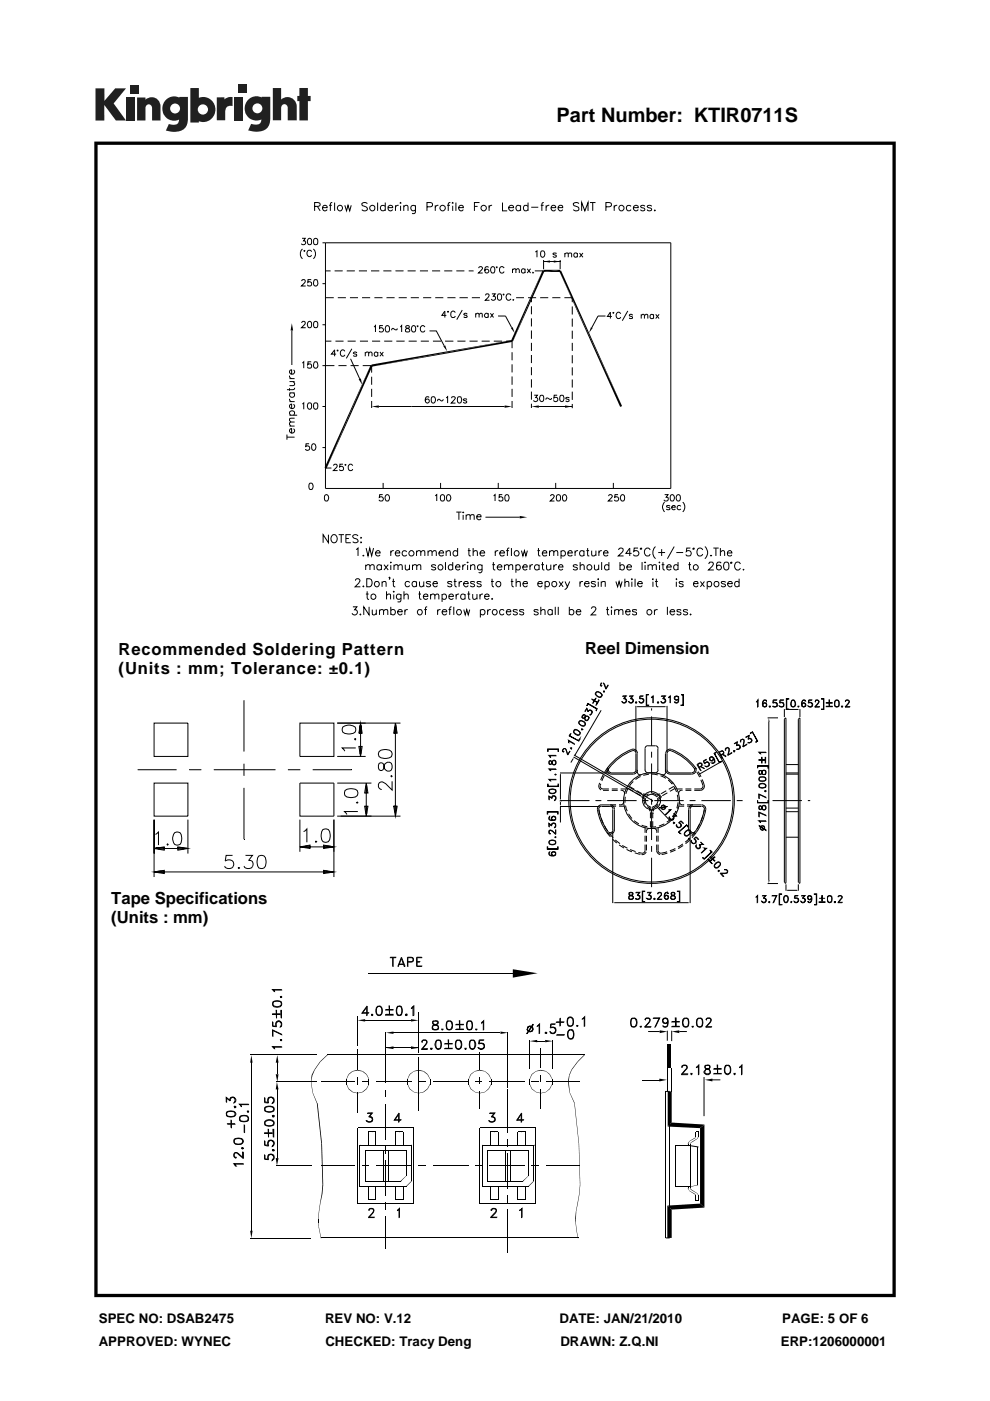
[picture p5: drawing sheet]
<svg xmlns="http://www.w3.org/2000/svg" width="210mm" height="297mm" viewBox="0 0 210 297" stroke-linecap="round" stroke-linejoin="round" font-family="sans-serif">
<defs><g id="words">
<text font-size="4.2" x="118.1" y="26">Part Number: KTIR0711S</text>
<g font-size="3.5">
<text x="25.2" y="138.9">Recommended Soldering Pattern</text>
<text x="25.2" y="142.9">(Units : mm; Tolerance: ±0.1)</text>
<text x="124.1" y="138.7">Reel Dimension</text>
<text x="23.6" y="191.7">Tape Specifications</text>
<text x="23.6" y="195.7">(Units : mm)</text>
</g>
<g font-size="2.8">
<text x="21" y="280.5">SPEC NO: DSAB2475</text>
<text x="68.9" y="280.5">REV NO: V.12</text>
<text x="118.6" y="280.5">DATE: JAN/21/2010</text>
<text x="165.9" y="280.5">PAGE: 5 OF 6</text>
<text x="21" y="285.3">APPROVED: WYNEC</text>
<text x="69" y="285.3">CHECKED: Tracy Deng</text>
<text x="118.9" y="285.3">DRAWN: Z.Q.NI</text>
<text x="165.6" y="285.3">ERP:1206000001</text>
</g>
</g></defs>
<path d="M20 30v245h170v-245zM20.7 30.7h168.6v243.6h-168.6z" fill="#000"/>
<g fill="#231f20">
<path d="M20.3 18.7h1.8v2.7l2.3-2.7h2.3l-2.6 3.2 2.6 3.6h-2.1l-2.5-3.3v3.4h-1.8z"/>
<path d="M26.7 20.7h1.8v4.8h-1.8z"/>
<path d="M49.7 20.6h1.8v4.9h-1.8z"/>
<path d="M27.7 18h1.8v1.8h-1.8z"/>
<path d="M50.6 17.9h1.8v1.8h-1.8z"/>
<path d="M29.1 20.7h1.8v.4a1.9 1.9 0 0 1 2.2-.3 1.9 1.9 0 0 1 .9 2v2.7h-1.7l-.1-2.6a.7 .7 0 0 0-.6-.8 .7 .7 0 0 0-.7 .8v2.6h-1.8z"/>
<path d="M46 20.6h1.6v.5a2.03 2.03 0 0 1 1.7-.5v1.9h-.2a1.12 1.12 0 0 0-1.3 1.3v1.7h-1.8z"/>
<path d="M57.9 18.7h1.7v2.4a1.98 1.98 0 0 1 2.3-.3 1.98 1.98 0 0 1 1 2v2.7h-1.9v-2.6a.7 .7 0 0 0-.7-.8 .7 .7 0 0 0-.7 .8v2.6h-1.7z"/>
<path d="M63.5 18.7h1.8v1.6h.6v1.1h-.6v4.1h-1.8v-4.1h-.4v-1.1h.4z"/>
<path d="M40.4 18.7v7.3h1.8v-.3a2.63 2.63 0 0 0 3.5-2.5 2.63 2.63 0 0 0-3.5-2.5v-2zM41.9 23.2a1.1 1.1 0 0 1 2.2 0 1.1 1.1 0 0 1-2.2 0z"/>
<path d="M35.4 21a2.56 2.56 0 0 0-.6 3.3 2.56 2.56 0 0 0 3.2 1.1 1.09 1.09 0 0 1-1.5 1l-.7-.1-.6 1.4a5.3 5.3 0 0 0 3.7-.2 2.68 2.68 0 0 0 1-2.4v-4.5h-1.9v.1l-.8-.2a2.45 2.45 0 0 0-1.8 .5zM36.1 23a1.05 1.05 0 0 1 2.1 0 1.05 1.05 0 0 1-2.1 0z"/>
<path d="M52.8 21a2.56 2.56 0 0 0-.6 3.3 2.56 2.56 0 0 0 3.2 1 1.09 1.09 0 0 1-1.5 1.1l-.6-.1-.7 1.4a5.3 5.3 0 0 0 3.8-.3 2.68 2.68 0 0 0 .9-2.4v-4.5h-1.8v.2l-.8-.3a2.45 2.45 0 0 0-1.9 .6zM53.5 23a1.05 1.05 0 0 1 2.1 0 1.05 1.05 0 0 1-2.1 0z"/>
</g>
<path d="M27.1 145.7h61.1v42h-61.1z" fill-rule="evenodd" fill="#fff" stroke="#fff" stroke-width=".21"/>
<g fill="none" stroke="#000" stroke-width=".21">
<path d="M64 59.6l.1-.3h.4l.2 .4-.8 .9h.9M64.1 50.5h.6l-.3 .6h.3l.1 .3a.49 .49 0 0 1-.3 .5 .49 .49 0 0 1-.6-.2M64.2 52.8a1.39 1.39 0 0 0 0 2.1M64.5 53.1h.2l-.1 .2zM65.4 50.6a.39 .39 0 0 1 .7 .2v.9l-.2 .1a.67 .67 0 0 1-.8-.4 .67 .67 0 0 1 .3-.8zM66 59.3h-.7v.6a.47 .47 0 0 1 .7 0 .47 .47 0 0 1-.1 .7 .47 .47 0 0 1-.7-.2M66.1 53.4l-.2-.3a.64 .64 0 0 0-.8 .6 .64 .64 0 0 0 .8 .6l.2-.2M66.5 52.8a1.39 1.39 0 0 1 0 2.1M66.7 50.6a.44 .44 0 0 1 .7 .2v.9l-.2 .1h-.5l-.2-.5zM66.7 59.3h.5l.2 .6v.4l-.4 .4-.5-.4zM66.7 43.8l1.1-.2v-.5l-1.1-.2v1.8M67.3 43.8l.6 .9"/>
<path d="M68.4 44h1v-.2a.55 .55 0 0 0-.8-.1 .55 .55 0 0 0 0 .9 .55 .55 0 0 0 .8-.2M68.4 51.5h73.9v52.1h-73.3v-52.1M69 57.4h1.1M69.8 43.5h.6M70.5 42.9l-.3 .1-.1 .3v1.4M71 42.9v1.8M71 57.4h1.7M73.1 43.5l.4 1.2 .3-1.2 .4 1.2 .3-1.2M73.5 57.4h1.8M76.1 57.4h1.7M77.9 43.2l-.4-.3a.57 .57 0 0 0-.8 .5l.2 .2 .8 .3 .2 .5a.73 .73 0 0 1-1.2 0M78.7 57.4h1.7"/>
<path d="M80.1 42.9v1.8M81.3 57.4h1.7M81.7 43.8l-.6-.3a.6 .6 0 0 0-.4 .6 .6 .6 0 0 0 .4 .6l.6-.3M81.7 42.9v1.8M82.3 44h1v-.2a.57 .57 0 0 0-1 0 .57 .57 0 0 0 .4 .9h.2l.4-.3M83.9 43.5v1.2M83.9 57.4h1.7M84.6 43.5a.55 .55 0 0 0-.7 .5M85 43.6v1.1M85 42.9v.2zM85.6 43.8l.4-.3 .5 .1v1.1M85.6 43.5v1.2"/>
<path d="M86.5 57.4h1.7M88.1 43.5v1.6l-.3 .2-.4-.1M88.1 43.8l-.5-.3a.6 .6 0 0 0-.5 .6 .6 .6 0 0 0 .5 .6l.5-.3M89.1 57.4h1.7M90.6 43.8h1l.1-.3-.1-.4-1-.2v1.8M91.6 57.4h1.8M92.3 43.5v1.2M93 43.5a.61 .61 0 0 0-.7 .5M94.2 57.4h1.7M94.8 43.5h.6M95.5 42.9l-.3 .1-.1 .3v1.4M96 42.9v.2z"/>
<path d="M96 43.6v1.1M96.7 42.9v1.8M96.8 57.4h1.7M97.3 44h1a.5 .5 0 0 0-.5-.5 .5 .5 0 0 0-.5 .5v.2a.53 .53 0 0 0 .4 .5 .53 .53 0 0 0 .6-.3M99.4 57.4h1M100.6 43.8h.7M101.5 56.8l.3-.3h.3l.2 .4-.8 1h.9M101.7 42.9h-1.1v1.8M103.6 56.7v-.1a.44 .44 0 0 0-.7 .2v.9a.43 .43 0 0 0 .7 .1 .43 .43 0 0 0-.1-.7 .43 .43 0 0 0-.7 .3M103.7 43.5v1.2M104.3 56.6a.39 .39 0 0 1 .6 .2l.1 .3a.57 .57 0 0 1-.5 .8l-.2-.1-.2-.5zM104.4 43.5a.54 .54 0 0 0-.7 .5"/>
<path d="M105.3 56.6h.2l-.1 .2zM106.6 42.9v1.8h1M106.9 56.8v-.1a.64 .64 0 0 0-1 .5 .64 .64 0 0 0 .8 .6l.2-.2M107.9 44h1a.56 .56 0 0 0-.6-.4 .56 .56 0 0 0-.5 .6 .56 .56 0 0 0 .5 .5l.6-.3M108.7 57.3l.3-.3 .4 .1v.8M108.7 57v.9M109.4 57.3l.6-.3 .1 .3v.6M110.4 43.8l-.6-.3a.62 .62 0 0 0-.4 .6 .62 .62 0 0 0 .4 .6l.6-.3M110.4 43.5v1.2M111.4 57.2l-.5-.2a.49 .49 0 0 0-.3 .4 .49 .49 0 0 0 .2 .5l.6-.2M111.4 57v.9M111.8 57l.7 .9"/>
<path d="M112 43.8l-.6-.3a.63 .63 0 0 0-.4 .6 .63 .63 0 0 0 .4 .6l.6-.3M112 42.9v1.8M112.5 57l-.7 .9M112.7 43.9h1.5M113 57.7v.2zM113.4 57.4h1.9M113.5 53.4l.4-.2v1.3M114.7 43.5h.6M114.8 53.2a.67 .67 0 0 1 .8 .5 .67 .67 0 0 1-.4 .8h-.2a.92 .92 0 0 1-.2-1.3zM115.3 55.4h3.5M115.3 55.1v2M115.3 42.9l-.3 .1-.1 .3v1.4"/>
<path d="M115.8 43.5v1.2M116.5 43.5a.61 .61 0 0 0-.7 .5M116.9 44h1a.5 .5 0 0 0-.5-.5 .5 .5 0 0 0-.5 .5v.2a.53 .53 0 0 0 .4 .5 .53 .53 0 0 0 .6-.3M118 53.8l-.3-.2-.4 .2 .7 .3v.2a.39 .39 0 0 1-.4 .3 .39 .39 0 0 1-.3-.3M118.4 44h1v-.2a.55 .55 0 0 0-.9-.1 .55 .55 0 0 0 0 .9 .55 .55 0 0 0 .9-.2M118.8 55.1v2M119.8 53.9l.3-.3 .4 .1v.8M119.8 53.6v.9M120.5 53.9l.3-.3 .4 .1v.8M122.5 53.8l-.5-.2a.5 .5 0 0 0-.3 .5 .5 .5 0 0 0 .3 .4l.5-.2M122.5 53.6v.9M122.8 43.2l-.4-.3a.57 .57 0 0 0-.8 .4l.2 .3 .8 .3 .2 .5a.73 .73 0 0 1-1.2 0"/>
<path d="M122.9 53.6l.7 .9M123.4 44.7v-1.8l.6 1.8 .7-1.8v1.8M123.6 53.6l-.7 .9M125.1 42.9h1.2M125.7 42.9v1.8M128.5 43.8h1l.2-.3-.1-.4-1.1-.2v1.8M130.3 43.5v1.2M130.9 43.5a.54 .54 0 0 0-.6 .5M133.8 43.8l-.5-.3a.6 .6 0 0 0-.5 .6 .6 .6 0 0 0 .5 .6l.5-.3M134.3 44h1.1a.56 .56 0 0 0-.6-.4 .56 .56 0 0 0-.5 .6 .56 .56 0 0 0 .5 .5l.6-.3M136.8 43.8a.54 .54 0 0 0-.9 0l.2 .2 .6 .2 .1 .2a.5 .5 0 0 1-.5 .3 .5 .5 0 0 1-.4-.3M138.2 43.8a.59 .59 0 0 0-.9 0l.1 .1 .7 .3 .1 .2a.54 .54 0 0 1-.9 0"/>
<path d="M138.8 44.6h.2zM61.4 79.6a.54 .54 0 0 0 .5 .7M61.9 70.1v7.3M62.3 78.4a.5 .5 0 0 1 .1 .8 .5 .5 0 0 1-.8 0 .5 .5 0 0 1 .1-.8h.2v.9M64 68.4l.2-.3h.3l.2 .4-.8 1h.9M64.1 77l.3-.3v1.4M65.4 68.2a.39 .39 0 0 1 .7 .2v.3a.57 .57 0 0 1-.5 .8l-.2-.1-.2-.5zM66 76.7h-.7v.6a.47 .47 0 0 1 .7 0 .47 .47 0 0 1-.1 .7 .47 .47 0 0 1-.7-.2M66.7 68.2a.44 .44 0 0 1 .7 .2v.3a.57 .57 0 0 1-.5 .8 .84 .84 0 0 1-.2-1.3zM66.7 76.8h.5l.2 .5v.4l-.4 .4-.5-.4zM68.4 68.9h.6M68.4 60.1h.6"/>
<path d="M69 72.3h1.3M69 63.1h1.8M70.9 77.5h-2.5M71.2 72.3h1.7M71.3 75.1h-1l.7-.9v1.3M71.5 74.3h.2l-.1 .1zM71.6 63.1h1.8M71.8 77.5h1.7M73.1 74.5l-.3-.3a.72 .72 0 0 0-.6 .6 .72 .72 0 0 0 .4 .7h.4l.1-.3M73.7 72.3h1.7M74.2 63.1h1.7M74.4 76.1l1.9 4.2"/>
<path d="M74.4 77.5h1.7M74.6 74l-1.1 2M75.7 74.9a.39 .39 0 0 0-.4-.3 .39 .39 0 0 0-.4 .3l.8 .4-.1 .2h-.2l-.5-.1M76.3 72.3h1.8M76.8 63.1h1.7M76.9 77.5h1.9v1.5M77.5 74.9l.3-.3 .3 .1 .1 .8M77.5 74.6v.9M78.2 74.9l.3-.3 .3 .1 .1 .8M78.8 79.9v1.7M78.9 72.3h1.7M79.3 69.3l.3-.3v1.4"/>
<path d="M79.4 63.1h1.7M80.1 74.9l-.4-.3a.5 .5 0 0 0-.3 .5 .5 .5 0 0 0 .2 .4l.5-.1M80.1 74.6v.9M80.6 74.6l.7 .9M81.2 69h-.7v.6a.49 .49 0 0 1 .7 0 .49 .49 0 0 1 0 .7 .49 .49 0 0 1-.8-.1M81.3 74.6l-.7 .9M81.5 72.3h1.7M81.9 69.1a.43 .43 0 0 1 .7 .2v.9l-.5 .2a.83 .83 0 0 1-.2-1.3zM82 63.1h1.7M84.1 72.3h1.7M84.2 69.6l-.1 .3-.8-.3-.2 .4M84.6 63.1h1.7"/>
<path d="M84.9 69.3l.3-.3v1.4M86.1 69.1l-.1 .2 .2 .3a.54 .54 0 0 1 .6 .7h-.8v-.5l.8-.5-.2-.3zM86.7 72.3h1.7M87.1 63.1h1.7M87.5 69.1a.39 .39 0 0 1 .6 .2l.1 .5-.2 .5a.67 .67 0 0 1-.8-.4 .67 .67 0 0 1 .3-.8zM88.5 69.1h.2l-.1 .2zM89.3 72.3h1.7M89.7 63.1h1.8M90.1 69.3l-.3-.3a.72 .72 0 0 0-.6 .6 .72 .72 0 0 0 .3 .8l.4-.1 .2-.2M91.1 70.2h1.4l1.7 3.1M91.8 72.3h1.7M92.3 63.1h1.7"/>
<path d="M94.4 72.3h1.8M94.7 66.9h-1l.7-.9v1.3M94.9 63.1h1.7M94.9 66.1h.2v.1zM96.6 66.3a.49 .49 0 0 0-.6-.3 .49 .49 0 0 0-.4 .5 .58 .58 0 0 0 .1 .7 .58 .58 0 0 0 .7 .1l.2-.3M97 72.3h1.7M97.5 63.1h1.7M98.1 65.7l-1.2 2.1M99.1 66.6a.39 .39 0 0 0-.4-.2 .39 .39 0 0 0-.3 .2l.7 .5-.3 .2-.4-.2M99.6 72.3h1.7M100.1 63.1h1.7M100.9 66.7l.3-.3 .3 .1 .1 .8"/>
<path d="M100.9 66.4v.9M101.6 66.7l.3-.3 .3 .1 .1 .8M102.2 72.3h1.7M103 62.6l.2-.3 .4 .1 .1 .2-.1 .4-.7 .7h.9M103.6 66.6a.45 .45 0 0 0-.7 0 .45 .45 0 0 0 0 .6 .45 .45 0 0 0 .7-.1M103.6 66.4v.9M104 66.4l.7 .9M104.3 62.3h.7l-.4 .5a.46 .46 0 0 1 .5 .4 .46 .46 0 0 1-.4 .5 .46 .46 0 0 1-.5-.3M104.7 66.4l-.7 .9M104.7 72.3h1.8M105.6 67h1.6l1.3 2.4M105.7 62.4l.3-.1a.73 .73 0 0 1 .4 .7 .73 .73 0 0 1-.5 .7 .88 .88 0 0 1-.2-1.3z"/>
<path d="M106.7 62.4h.2v.1zM107.3 72.3h1.3v1.5M108.3 62.6a.51 .51 0 0 0-.5-.3 .51 .51 0 0 0-.5 .5v.3a.56 .56 0 0 0 .7 .6l.3-.4M108.6 74.7v1.7M108.6 77.2v1.8M108.6 79.8v1.8M108.8 63.6h.1zM109.5 63.1h1.6M112 63.1h1.7M112.7 63.1v1M112.7 64.9v1.7M112.7 67.5v1.7"/>
<path d="M112.7 70.1v1.7M112.7 72.7v1.7M112.7 75.3v1.7M112.7 77.8v1.8M114.6 63.1h1.7M117.1 63.1h1.8M119.7 63.1h1.7M121.4 63.2v.9M121.4 65v1.7M121.4 67.5v1.8M121.4 70.1v1.7M121.4 72.7v1.7"/>
<path d="M121.4 75.3v1.7M121.4 77.9v1.7M128.4 67h-1.6l-1.3 2.4M129.8 67.1h-1l.7-.9v1.3M130 66.3h.2l-.1 .1zM131.7 66.5a.63 .63 0 0 0-1 0 .63 .63 0 0 0 .2 1h.5l.3-.3M133.2 65.9l-1.2 2.1M134.2 66.9l-.3-.3-.4 .3 .6 .3v.3h-.4l-.2-.1M136 66.9l.3-.3 .3 .1 .1 .8M136 66.6v.9M136.7 66.9l.3-.3 .4 .1v.8M138.6 66.9l-.4-.2a.5 .5 0 0 0-.3 .4 .5 .5 0 0 0 .2 .4l.5-.1"/>
<path d="M138.6 66.6v.9M139.1 66.6l.7 .9M139.8 66.6l-.7 .9M60.9 92.7h1.6M60.9 92.1v1.1M61.4 90.3h1.1M61.4 88h1.6M61.4 85.1h1.1M61.4 83.3h1.1M61.4 82.3v.5M61.4 80.9h1.1M61.4 80.3h1.1"/>
<path d="M61.4 84.6l.2 .5h.3M61.6 88l-.2-.5a.57 .57 0 0 1 .5-.4 .57 .57 0 0 1 .6 .4l-.2 .5M61.6 83.3l-.2 .5a.54 .54 0 0 0 .5 .4 .54 .54 0 0 0 .6-.4l-.2-.5M62.2 80.9l.3 .4-.1 .4-1 .1M62.3 90.9a.52 .52 0 0 1 .1 .8 .52 .52 0 0 1-.8 0 .52 .52 0 0 1 .1-.8h.2v.9M62.3 85.7a.52 .52 0 0 1 .1 .8 .52 .52 0 0 1-.8 0 .52 .52 0 0 1 .1-.8h.2v.9M62.5 82.2l-.1 .3-.2 .1h-1.3M62.5 89.5l-1 .1-.1 .4 .3 .3M62.5 88.7h-1l-.1 .4 .3 .4M64.1 85.6l.3-.2v1.4M65.4 85.5l.3-.1a.75 .75 0 0 1 .4 .7 .75 .75 0 0 1-.5 .7l-.2-.1a.92 .92 0 0 1 0-1.2zM65.6 94.1h-.7l-.1 .6a.54 .54 0 0 1 .8 .1v.5a.49 .49 0 0 1-.8-.1"/>
<path d="M66.3 94.2a.39 .39 0 0 1 .6 .2 .63 .63 0 0 1 .1 .7 .63 .63 0 0 1-.7 .3l-.2-.5zM66.7 85.5l.3-.1a.73 .73 0 0 1 .4 .7 .73 .73 0 0 1-.5 .7 .88 .88 0 0 1-.2-1.3zM68.4 94.9h.6M68.4 86.2h.6M69 99.2h1.3M70.7 98.7l.3-.3h.3l.2 .4-.8 1h.9M72.7 98.4h-.6v.6a.48 .48 0 0 1 .7 0 .48 .48 0 0 1-.1 .7 .48 .48 0 0 1-.7-.2M73.2 98.5h.2l-.1 .1zM74.8 98.7a.49 .49 0 0 0-.6-.3 .49 .49 0 0 0-.3 .6 .59 .59 0 0 0 .1 .6 .59 .59 0 0 0 .6 .1l.2-.2M78.8 82.4v1.8M78.8 85v1.5M91 84.3l-.3-.2a.64 .64 0 0 0-.6 .7 .64 .64 0 0 0 .8 .6 .43 .43 0 0 0-.1-.8 .43 .43 0 0 0-.6 .4"/>
<path d="M91.6 84.2a.67 .67 0 0 1 .9 .5 .67 .67 0 0 1-.5 .8h-.2a.92 .92 0 0 1-.2-1.3zM94 84.7v.1a.29 .29 0 0 1-.2 .2 .29 .29 0 0 1-.3-.1l-.5-.2-.2 .4M94.6 84.3l.3-.2v1.4M95.8 84.4l.2-.3 .4 .1 .2 .1-.9 1.2h.9M97.2 84.2l.3-.1a.72 .72 0 0 1 .4 .7 .72 .72 0 0 1-.5 .7 .92 .92 0 0 1-.2-1.3zM99 84.7l-.3-.1-.4 .1 .7 .4v.1a.39 .39 0 0 1-.4 .3 .39 .39 0 0 1-.3-.3M107 86.2h-26.6M108.6 82.4v1.8M108.6 85v1.5M112.7 80.4v1.8M112.7 83v1.7M112.7 85.6v.9"/>
<path d="M113.3 83.8h.7l-.4 .5a.44 .44 0 0 1 .5 .5 .44 .44 0 0 1-.6 .3l-.3-.2M114.7 83.8h.3a.75 .75 0 0 1 .3 .7 .75 .75 0 0 1-.5 .6l-.4-.5zM117 84.4l-.2 .3-.8-.3-.2 .3M118.2 83.8h-.7v.6a.47 .47 0 0 1 .7 0 .47 .47 0 0 1-.1 .7 .47 .47 0 0 1-.7-.2M118.9 83.8h.3a.72 .72 0 0 1 .4 .7 .72 .72 0 0 1-.5 .6 .92 .92 0 0 1-.2-1.3zM120.7 84.4v-.1h-.6v.3l.6 .1v.3l-.3 .1-.4-.1M121.4 80.5v1.7M121.4 83v1.8M121.4 85.6v.9M121.4 86.2h-7.1M65.7 102.5a.67 .67 0 0 1 .8 .5 .67 .67 0 0 1-.5 .8h-.1a.92 .92 0 0 1-.2-1.3zM69 105a.39 .39 0 0 1 .6 .1v.9l-.1 .2h-.3a.88 .88 0 0 1-.2-1.2z"/>
<path d="M69.7 113.4v1.7l-1.2-1.7v1.7M70.5 113.4a.85 .85 0 0 1 1.1 .6 .85 .85 0 0 1-.6 1.1 .89 .89 0 0 1-.8-.7 .89 .89 0 0 1 .3-1zM71.8 113.4h1.2M72.4 113.4v1.7M73.4 114.2h.6M74.4 113.4h-1v1.7h1M75.5 116.5l.4-.3v1.7M75.9 113.6a.62 .62 0 0 0-.6-.3 .62 .62 0 0 0-.5 .5l.3 .3 .7 .3 .1 .4a.78 .78 0 0 1-1.1 0M76.6 113.9v.2zM76.6 114.9v.2zM77 117.8h.2zM77.6 119.7v1.2"/>
<path d="M77.7 116.2l.4 1.7 .3-1.7 .4 1.7 .4-1.7M79.6 117.2h1a.53 .53 0 0 0-.7-.4 .53 .53 0 0 0-.2 .8l.3 .3 .6-.3M80.9 120l-.6-.3a.58 .58 0 0 0-.4 .6 .58 .58 0 0 0 .4 .5l.6-.2M80.9 119.7v1.2M81.2 104.9h-.7l-.1 .6a.53 .53 0 0 1 .8 0 .47 .47 0 0 1-.1 .7 .47 .47 0 0 1-.7-.2M81.3 102.4v1.2M81.4 119.7l.9 1.2M81.9 105a.39 .39 0 0 1 .6 .1l.1 .5-.2 .6a.67 .67 0 0 1-.8-.4 .67 .67 0 0 1 .3-.8zM82.3 119.7l-.9 1.2M82.9 116.7v1.2M82.9 119.2v.1zM82.9 119.8v1.1"/>
<path d="M83.5 116.7a.54 .54 0 0 0-.6 .5M83.6 119.7v1.2M83.8 117.2h1a.52 .52 0 0 0-.8-.4 .52 .52 0 0 0-.1 .8l.3 .3 .4-.1 .2-.2M86 119.7v1.1l.5 .1 .4-.4M86.3 117l-.6-.2a.59 .59 0 0 0-.4 .5 .59 .59 0 0 0 .4 .6l.6-.3M86.9 119.7v1.2M87.5 119.7v1.2M88.3 117.1l.5-.4 .4 .1 .1 1.1M88.3 116.7v1.2M89.3 117.1l.4-.4 .4 .1v1.1M90.8 117.1l.4-.4 .4 .1v1.1M90.8 116.7v1.2"/>
<path d="M91.6 117.1l.4-.4 .5 .1v1.1M92.3 105.1l.3-.2v1.3M92.4 120a.42 .42 0 0 0-.5-.3 .42 .42 0 0 0-.3 .4l.7 .3 .1 .2a.54 .54 0 0 1-.9 0M93.1 117.2h1a.53 .53 0 0 0-.8-.4 .53 .53 0 0 0-.1 .8l.3 .3 .6-.3M93.4 102.4v1.2M93.6 105a.44 .44 0 0 1 .7 .1v.4a.57 .57 0 0 1-.5 .7 .84 .84 0 0 1-.2-1.2zM94.5 119.2v1.7M94.6 117.1l.4-.4 .4 .1 .1 1.1M94.6 116.7v1.2M94.9 105a.39 .39 0 0 1 .6 .1v.9l-.1 .2h-.3a.88 .88 0 0 1-.2-1.2zM96 120l-.5-.3a.59 .59 0 0 0-.4 .6 .59 .59 0 0 0 .4 .6l.5-.3M96 119.2v1.7"/>
<path d="M96.8 108.6h1.1M97.1 117l-.6-.3a.6 .6 0 0 0-.4 .6 .6 .6 0 0 0 .4 .6l.6-.3M97.1 116.2v1.7M97.3 108.6v1.6M98.1 108.6h.2zM98.1 119.7v1.2M98.2 109.2v1M98.8 119.7a.54 .54 0 0 0-.7 .5M98.9 109.4l.2-.2h.5l.1 1M98.9 109.1v1.1M99.1 119.2h.2zM99.2 119.8v1.1"/>
<path d="M99.2 116.7h.6M99.5 116.2v1.4v.2l.4 .1M99.7 109.4l.2-.2h.6l.1 1M99.8 119.7v1.2M100.4 117.1l.4-.4 .4 .1 .1 1.1M100.4 116.2v1.7M101.1 109.6h.9v-.2a.53 .53 0 0 0-.7-.2 .53 .53 0 0 0-.2 .8 .53 .53 0 0 0 .8 .1l.1-.1M101.8 117.2h1a.53 .53 0 0 0-.8-.4 .53 .53 0 0 0-.1 .8l.3 .3 .6-.3M102.2 119.7v1.6l-.3 .1-.4-.1M102.2 120l-.5-.3a.58 .58 0 0 0-.4 .6 .58 .58 0 0 0 .4 .5l.5-.2M103 109.7h7.2M104.4 119.7h.6"/>
<path d="M104.6 119.2v1.3l.1 .3 .3 .1M104.7 105.1l.3-.2v1.3M105 116.7v1.2M105.7 116.7a.54 .54 0 0 0-.7 .5M105.7 102.4v1.2M106 117.2h1a.53 .53 0 0 0-.8-.4 .53 .53 0 0 0-.1 .8l.3 .3 .6-.3M106.5 104.9h-.6v.6a.47 .47 0 0 1 .7 0 .47 .47 0 0 1-.2 .7 .47 .47 0 0 1-.6-.2M107 119.7v1.2M107.3 105l.1-.1a.72 .72 0 0 1 .6 .6 .72 .72 0 0 1-.4 .7h-.2a.88 .88 0 0 1-.1-1.2zM107.3 116.7h.6M108 116.2l-.3 .1-.1 .2v1.4M108.5 116.2v1.7"/>
<path d="M109.4 120l.5-.3a.59 .59 0 0 1 .5 .6 .59 .59 0 0 1-.4 .6l-.6-.3M109.4 119.7v1.7M110.6 116.7l.3 1.2 .3-1.2 .3 1.2 .4-1.2M112.4 119.7v1.2M113 119.7a.54 .54 0 0 0-.6 .5M114 116.7h.5M114.2 116.2v1.4l.1 .2 .3 .1M114.3 120l-.5-.3a.58 .58 0 0 0-.4 .6 .58 .58 0 0 0 .4 .5l.5-.2M114.3 119.7v1.2M114.8 119.7h.6M115 117.2h1a.52 .52 0 0 0-.8-.4 .52 .52 0 0 0-.1 .8l.3 .3 .4-.1 .2-.2M115.1 119.2v1.3l.1 .3 .3 .1"/>
<path d="M115.9 119.7v.8a.4 .4 0 0 0 .7 .3l.2-.3M116.6 117.1l.4-.4 .4 .1 .1 1.1M116.6 116.7v1.2M116.8 105.2l.2-.3h.3l.2 .4-.8 .9h.9M116.8 119.7v1.2M117.5 117.1l.4-.4 .3 .1 .1 1.1M117.5 119.7v1.2M117.9 102.4v1.2M118.1 119.7a.61 .61 0 0 0-.6 .5M118.2 105a.44 .44 0 0 1 .7 .1v.4a.57 .57 0 0 1-.5 .7 .84 .84 0 0 1-.2-1.2zM119 117l.5-.3a.6 .6 0 0 1 .4 .6 .6 .6 0 0 1-.4 .6l-.4-.1-.1-.2M119 116.7v1.8"/>
<path d="M119.5 105a.39 .39 0 0 1 .6 .1v.9l-.1 .2h-.3a.88 .88 0 0 1-.2-1.2zM120.4 117.2h1l-.2-.4a.54 .54 0 0 0-.7 .2 .54 .54 0 0 0 .1 .7 .54 .54 0 0 0 .8-.1M122 116.7v1.2M122.5 120a.42 .42 0 0 0-.5-.3 .42 .42 0 0 0-.3 .4l.7 .3 .1 .2a.54 .54 0 0 1-.9 0M122.6 116.7a.54 .54 0 0 0-.6 .5M123.1 119.2v1.7M123.9 117l-.5-.3a.6 .6 0 0 0-.5 .6 .6 .6 0 0 0 .4 .6l.4-.1 .2-.2M123.9 116.7v1.2M124.4 116.7h.5M124.6 116.2l.1 1.6 .3 .1M125.5 116.7l.1 1.1h.5l.3-.2M126.1 119.7v.8a.4 .4 0 0 0 .7 .3l.2-.3"/>
<path d="M126.4 116.7v1.2M127 119.7v1.2M127 116.7v1.2M127.6 119.2v1.7M127.7 116.7a.54 .54 0 0 0-.7 .5M128 117.2h1a.5 .5 0 0 0-.6-.5 .5 .5 0 0 0-.4 .7 .51 .51 0 0 0 .4 .5 .51 .51 0 0 0 .6-.3M129.1 105.2l.2-.3h.3l.3 .4-.9 .9h.9M129.1 120l-.5-.3a.59 .59 0 0 0-.4 .6 .59 .59 0 0 0 .4 .6l.5-.3M129.1 119.2v1.7M130.1 102.4v1.2M131.1 104.9h-.6l-.1 .6a.53 .53 0 0 1 .7 0 .47 .47 0 0 1-.1 .7 .47 .47 0 0 1-.7-.2M131.2 116.6l.1-.3a.59 .59 0 0 1 .8 0v.5l-1 1.1h1.2"/>
<path d="M131.5 120l.5-.3a.6 .6 0 0 1 .4 .6 .6 .6 0 0 1-.3 .5l-.6-.2M131.5 119.2v1.7M131.8 105a.39 .39 0 0 1 .6 .1l.1 .4a.57 .57 0 0 1-.5 .7h-.2l-.2-.6zM134 117.3h-1.2l.8-1.1v1.7M135.3 116.2h-.8l-.1 .7a.61 .61 0 0 1 .9-.1 .61 .61 0 0 1 0 1 .61 .61 0 0 1-.9-.2M135.8 116.3l.3-.1v.2l-.1 .1zM136.2 119.2v1.7M136.7 119.2h.2zM136.8 119.8v1.1M137.4 119.7v1.2M137.9 116.6a.63 .63 0 0 0-.7-.4 .63 .63 0 0 0-.5 .6 .79 .79 0 0 0 .2 .8 .79 .79 0 0 0 .8 .2l.2-.3M139 115.9a1.75 1.75 0 0 0 0 2.6"/>
<path d="M139.6 117.1h1.5M139.8 119.2h.1zM139.9 119.8v1.1M140.3 116.4v1.5M140.3 119.7h.6M140.6 119.2v1.3l.1 .3 .3 .1M141 106.5l-.2 .1a1.41 1.41 0 0 0 .2 1.9M141 104.9h.7l-.4 .5a.45 .45 0 0 1 .4 .4 .45 .45 0 0 1-.4 .5 .45 .45 0 0 1-.5-.3M142.1 107.4l-.3-.2h-.4v.3l.6 .2 .1 .2-.3 .2-.4-.1v-.1M142.3 105a.39 .39 0 0 1 .7 .1v.9l-.2 .2h-.3a.88 .88 0 0 1-.2-1.2zM142.5 107.5l.7-.1a.4 .4 0 0 0-.5-.2 .4 .4 0 0 0-.2 .5l.3 .4 .4-.2M143 115.9l-1.4 2.6"/>
<path d="M143.5 117.1h1.4M143.6 105a.39 .39 0 0 1 .7 .1v.4a.57 .57 0 0 1-.5 .7h-.2l-.2-.6zM143.8 120l-.5-.3a.59 .59 0 0 0-.4 .6 .59 .59 0 0 0 .4 .6l.5-.3M143.8 119.2v1.6M144.4 107.4l-.5-.2a.49 .49 0 0 0-.3 .4 .49 .49 0 0 0 .3 .5l.5-.2M144.8 106.5a1.42 1.42 0 0 1 0 2M146 119.7h.6M146.3 119.2v1.3v.3h.4M146.4 116.2h-.7l-.1 .7a.6 .6 0 0 1 .9 0 .6 .6 0 0 1-.2 .9 .6 .6 0 0 1-.8-.2M147 116.3l.2-.1v.2l-.1 .1zM149 116.6a.63 .63 0 0 0-.7-.4 .63 .63 0 0 0-.5 .6 .76 .76 0 0 0 .2 .8 .76 .76 0 0 0 .8 .2l.2-.3M149.5 115.9a1.69 1.69 0 0 1 0 2.6"/>
<path d="M150.4 119.6v-.1a.56 .56 0 0 1 .8-.3 .55 .55 0 0 1-.1 .8l-.8 .8h1.1M150.7 117.8h.2zM151.3 116.2h1.1M151.8 116.2v1.7M152.8 117.1l.4-.4 .4 .1 .1 1.1M152.8 116.2v1.7M152.9 119.4l-.1-.2a.61 .61 0 0 0-.8 .3 1.29 1.29 0 0 0 .2 1.3 .52 .52 0 0 0 .8-.3 .52 .52 0 0 0-.4-.7 .52 .52 0 0 0-.6 .5M153.7 119.2a.61 .61 0 0 1 .9 .3v1a.54 .54 0 0 1-.5 .4 .54 .54 0 0 1-.5-.4 1.32 1.32 0 0 1 .1-1.3zM154.3 117.2h.9a.48 .48 0 0 0-.4-.5 .48 .48 0 0 0-.5 .5l.1 .6a.56 .56 0 0 0 .8-.2M155 119.3l.2-.1v.2l-.1 .1zM157 119.6l-.1-.2a.63 .63 0 0 0-.7-.2 .63 .63 0 0 0-.4 .6 .75 .75 0 0 0 .2 .8 .75 .75 0 0 0 .8 .2l.2-.4M74.9 128.7h.8l-.5 .6h.3l.3 .2a.6 .6 0 0 1-.7 .9l-.4-.4"/>
<path d="M75.4 123.1l.3-.4h.3l.3 .3-.2 .6-.8 .8h1.1M76.3 130.3h.2zM77 124.3h.2zM77.6 120l.4-.3 .4 .1 .1 1.1M77.6 126h.6M77.8 122.7h.6a.93 .93 0 0 1 .5 .9 .93 .93 0 0 1-.5 .8h-.6zM77.9 125.4v1.4l.1 .2 .3 .1M78.3 128.7v1.7l-1.1-1.7v1.7M78.5 120l.2-.2a.4 .4 0 0 1 .7 .2v.9M79 129.2v1.1l.4 .1 .4-.4M79.8 129.2v1.2M80.5 129.6l.2-.3h.6l.1 1.1"/>
<path d="M80.5 129.2v1.2M81 123.6l.3-.3h.5l.1 1.1M81 123.3v1.1M81.4 129.6l.4-.4 .4 .1 .1 1.1M82 126.3l.4-.3h.4v1.1M82 125.4v1.7M82.7 122.5h-.2h.2l-.2 .4M82.9 129.5l.6-.3a.6 .6 0 0 1 .4 .6 .6 .6 0 0 1-.5 .6l-.5-.3M82.9 128.7v1.7M83.2 123.3h.5M83.4 122.7v1.4l.1 .2 .3 .1M83.5 126v1.1"/>
<path d="M83.5 125.4v.1zM83.6 120l.4-.3 .3 .1 .1 1.1M84.3 129.7h1a.56 .56 0 0 0-.6-.4 .56 .56 0 0 0-.5 .5 .56 .56 0 0 0 .5 .6h.3l.3-.3M84.4 120l.4-.3 .4 .1 .1 1.1M85.1 126l-.1 1.5-.7 .1M85.1 126.2l-.6-.2a.58 .58 0 0 0-.4 .5 .58 .58 0 0 0 .4 .6l.6-.2M85.7 126.3l.2-.3a.4 .4 0 0 1 .7 .3v.8M85.7 125.4v1.7M85.9 129.2v1.2M86.5 129.2a.48 .48 0 0 0-.6 .5M86.9 123.5l-.6-.2a.6 .6 0 0 0-.4 .6 .6 .6 0 0 0 .4 .5l.6-.3M87.5 120l.2-.2a.4 .4 0 0 1 .7 .2v.9"/>
<path d="M88.3 123.5l-.5-.2a.61 .61 0 0 0-.4 .6 .61 .61 0 0 0 .4 .5l.5-.3M88.3 123.3v1.1M88.4 120l.4-.3 .4 .1 .1 1.1M88.8 126h.5M89 123.3l.1 1 .4 .1 .4-.3M89 125.4v1.4l.1 .2 .3 .1M89.8 126.4h.9v-.1a.52 .52 0 0 0-.7-.1 .52 .52 0 0 0 0 .8 .52 .52 0 0 0 .7-.1M89.9 123.3v1.1M90 129.2h.6M90.6 128.7h-.3l-.1 1.7M91.3 123.5l-.3-.2h-.5l-.1 .2 .8 .4 .1 .2a.5 .5 0 0 1-.4 .3 .5 .5 0 0 1-.5-.3M91.3 126.3l.3-.3a.4 .4 0 0 1 .6 .3v.8"/>
<path d="M91.3 126v1.1M91.8 123.7h1a.53 .53 0 0 0-.9-.3 .53 .53 0 0 0 .1 .9 .47 .47 0 0 0 .8-.2M92.2 126.3l.4-.3h.4l.1 1.1M92.8 129.2v1.2M93.4 129.2a.48 .48 0 0 0-.6 .5M93.8 126.2l.5-.3a.59 .59 0 0 1 .4 .6 .59 .59 0 0 1-.4 .6l-.5-.2M93.8 126v1.6M93.8 129.7h1a.55 .55 0 0 0-.9-.3 .55 .55 0 0 0 .1 .9 .52 .52 0 0 0 .8-.2M95.1 129.2h.6M95.2 126.4h1a.49 .49 0 0 0-.6-.5 .49 .49 0 0 0-.4 .7 .51 .51 0 0 0 .4 .5 .51 .51 0 0 0 .6-.2M95.8 128.7h-.3l-.1 .3v1.4M95.8 123.5l-.3-.2h-.5l-.1 .2 .8 .4 .1 .2a.5 .5 0 0 1-.4 .3 .5 .5 0 0 1-.5-.3"/>
<path d="M96.2 123.3h.6M96.2 128.7v1.7M96.5 122.7v1.4l.1 .2 .3 .1M96.6 120.2h1a.52 .52 0 0 0-.8-.4 .52 .52 0 0 0-.1 .8 .51 .51 0 0 0 .9 0M96.7 126v1.1M97.4 123.3v1.1M97.4 126a.54 .54 0 0 0-.7 .4M98 123.3a.48 .48 0 0 0-.6 .4M98.3 123.7h1a.56 .56 0 0 0-.6-.4 .56 .56 0 0 0-.5 .6 .56 .56 0 0 0 .5 .5h.3l.3-.3M98.4 129.2l.3 1.2 .3-1.2 .3 1.2 .3-1.2M98.6 126.2l-.5-.3a.59 .59 0 0 0-.4 .6 .59 .59 0 0 0 .4 .6l.5-.2M98.6 126v1.1"/>
<path d="M99.1 126h.6M99.4 125.4l.1 1.6 .3 .1M99.8 120l.4-.3 .4 .1 .1 1.1M100.3 126l.1 1 .4 .1 .4-.3M100.7 123.5l-.3-.2h-.5l-.1 .2 .8 .4 .1 .2a.47 .47 0 0 1-.5 .3 .47 .47 0 0 1-.4-.3M101.2 126v1.1M101.8 126v1.1M101.9 129.5l.6-.3a.6 .6 0 0 1 .4 .6 .6 .6 0 0 1-.5 .6l-.5-.3M101.9 129.2v1.7M102.1 123.5l-.4-.2h-.4l-.1 .2 .8 .4 .1 .2a.5 .5 0 0 1-.5 .3 .5 .5 0 0 1-.4-.3M102.4 126a.54 .54 0 0 0-.6 .4M102.8 126.4h.9a.49 .49 0 0 0-.5-.5 .49 .49 0 0 0-.4 .7 .51 .51 0 0 0 .4 .5 .51 .51 0 0 0 .5-.2"/>
<path d="M103.4 129.2v1.2M104.1 129.2a.53 .53 0 0 0-.7 .5M104.1 123.3h.6M104.3 127h.2zM104.4 122.7v1.4l.1 .2 .3 .1M105.5 120.2h.9a.54 .54 0 0 0-.8-.4 .54 .54 0 0 0 .1 1 .49 .49 0 0 0 .7-.2M106.9 129.5l-.1-.2-.5-.1a.6 .6 0 0 0-.4 .6 .6 .6 0 0 0 .5 .6l.5-.3M107 120l.4-.3 .4 .1 .1 1.1M107.4 129.7h.9a.5 .5 0 0 0-.7-.4 .5 .5 0 0 0-.1 .8 .47 .47 0 0 0 .4 .3 .47 .47 0 0 0 .4-.3M107.9 120l.4-.3 .4 .1v1.1M108.3 123.3h.6M108.6 122.7v1.4l.1 .2 .3 .1"/>
<path d="M109.5 123.6a.61 .61 0 0 1 .8-.3l.1 1.1M109.5 122.7v1.7M109.7 129.5l-.3-.3-.5 .1-.1 .2 .1 .2 .7 .2 .1 .2a.5 .5 0 0 1-.4 .3 .5 .5 0 0 1-.5-.3M110.9 120.2h.9a.52 .52 0 0 0-.7-.4 .52 .52 0 0 0-.1 .8 .51 .51 0 0 0 .8 0M110.9 123.7h1a.5 .5 0 0 0-.8-.4 .5 .5 0 0 0-.1 .8 .47 .47 0 0 0 .4 .3 .47 .47 0 0 0 .5-.3M111.1 129.5l-.3-.3-.5 .1-.1 .2 .1 .2 .7 .2 .1 .2a.5 .5 0 0 1-.5 .3 .5 .5 0 0 1-.4-.3M114.1 123.7h.9a.47 .47 0 0 0-.5-.4 .47 .47 0 0 0-.4 .4 .55 .55 0 0 0 .6 .7l.3-.3M114.2 129.5l-.4-.3-.4 .1-.1 .2 .1 .2 .7 .2 .1 .2a.5 .5 0 0 1-.5 .3 .5 .5 0 0 1-.4-.3M114.7 129.6l.4-.4 .4 .1 .1 1.1M114.7 128.7v1.7M115.6 123.5l.1-.2h.5a.6 .6 0 0 1 .4 .6 .6 .6 0 0 1-.5 .5l-.5-.3M115.6 123.3v1.7"/>
<path d="M117.1 129.5l-.5-.3a.61 .61 0 0 0-.4 .6 .61 .61 0 0 0 .4 .6l.5-.3M117.1 129.2v1.2M117.8 128.7v1.7M118.4 128.7v1.7M118.5 120.2h.9a.52 .52 0 0 0-.7-.4 .52 .52 0 0 0-.2 .8 .51 .51 0 0 0 .9 0M118.6 123.3l.8 1.1M119.4 123.3l-.8 1.1M119.8 123.3l.5 1.1 .5-1.1M120.3 124.4l-.3 .5-.2 .1M120.8 129.5l.5-.3a.6 .6 0 0 1 .4 .6 .6 .6 0 0 1-.4 .6l-.5-.3M120.8 128.7v1.7M122.2 129.7h1a.56 .56 0 0 0-.6-.4 .56 .56 0 0 0-.5 .5 .56 .56 0 0 0 .5 .6h.3l.3-.3"/>
<path d="M123 123.3v1.1M123.1 120l.3-.3 .4 .1 .1 1.1M123.6 123.3a.48 .48 0 0 0-.6 .4M124 123.7h.9a.56 .56 0 0 0-.6-.4 .56 .56 0 0 0-.5 .6 .56 .56 0 0 0 .6 .5h.2l.3-.3M125.4 129.1l.4-.4h.5l.1 .3-.2 .6-.8 .8h1.1M126.3 123.5l-.3-.2h-.5l-.1 .2 .8 .4 .1 .2a.5 .5 0 0 1-.4 .3 .5 .5 0 0 1-.5-.3M126.9 122.7v.2zM126.9 123.3v1.1M127.5 123.6a.61 .61 0 0 1 .8-.3l.1 1.1M127.5 123.3v1.1M128.6 129.2h.5M128.8 128.7v1.3l.1 .3 .3 .1"/>
<path d="M129.7 129.3v1.1M129.7 128.7v.1zM130.4 129.6a.61 .61 0 0 1 .8-.3v1.1M130.4 129.2v1.2M130.6 123.3l.4 1.1 .3-1.1 .3 1.1 .3-1.1M131.2 129.6l.4-.4 .4 .1 .1 1.1M132.5 123.6l.3-.3h.5l.1 1.1M132.5 122.7v1.7M132.7 129.7h1a.52 .52 0 0 0-.8-.4 .52 .52 0 0 0-.1 .8 .5 .5 0 0 0 .4 .3 .5 .5 0 0 0 .5-.3M132.9 120.2h1a.54 .54 0 0 0-.8-.4 .54 .54 0 0 0 .1 1 .56 .56 0 0 0 .7-.2M134 123.3v1.1M134 122.7v.2z"/>
<path d="M134.7 122.7v1.7M135 129.5v-.2l-.3-.1-.5 .1v.2v.2l.8 .2v.2a.47 .47 0 0 1-.4 .3 .47 .47 0 0 1-.4-.3M135.2 123.7h1a.56 .56 0 0 0-.6-.4 .56 .56 0 0 0-.5 .6 .56 .56 0 0 0 .5 .5h.3l.3-.3M137.4 120l.3-.2a.4 .4 0 0 1 .7 .2v.9M138.4 120l.4-.3 .4 .1v1.1M138.5 122.7v.2zM138.5 123.3v1.1M138.8 129.2v1.2M138.9 123.3h.6M139.2 122.7v1.4l.1 .2 .3 .1M139.5 129.2a.53 .53 0 0 0-.7 .5M141.4 120.2h1a.49 .49 0 0 0-.6-.5 .49 .49 0 0 0-.4 .7 .51 .51 0 0 0 .4 .4 .51 .51 0 0 0 .6-.2"/>
<path d="M141.6 128.7v1.7M142.1 129.7h1a.56 .56 0 0 0-.6-.4 .56 .56 0 0 0-.5 .5 .56 .56 0 0 0 .5 .6h.3l.3-.3M143.5 123.3v1.1M143.5 122.7v.2zM144.4 129.5l-.3-.3-.5 .1v.2v.2l.8 .2v.2a.47 .47 0 0 1-.4 .3 .47 .47 0 0 1-.4-.3M144.9 123.5v-.2h-.3h-.5l-.1 .2 .9 .4v.2a.47 .47 0 0 1-.4 .3 .47 .47 0 0 1-.5-.3M145.8 129.5l-.3-.3-.5 .1-.1 .2 .1 .2 .8 .2v.2a.5 .5 0 0 1-.4 .3 .5 .5 0 0 1-.5-.3M146.4 130.3h.2zM147.1 123.7h1v-.1a.49 .49 0 0 0-.6-.3 .49 .49 0 0 0-.4 .4 .53 .53 0 0 0 .2 .6 .53 .53 0 0 0 .6 0l.2-.2M148.6 123.3l.8 1.1M149.4 123.3l-.8 1.1M150 123.5l.6-.2a.61 .61 0 0 1 .4 .6 .61 .61 0 0 1-.5 .5l-.5-.3"/>
<path d="M150 123.3v1.7M153.9 123.5l-.3-.2h-.5l-.1 .2 .8 .4 .1 .2a.5 .5 0 0 1-.5 .3 .5 .5 0 0 1-.4-.3M154.3 123.7h1a.56 .56 0 0 0-.6-.4 .56 .56 0 0 0-.5 .6 .56 .56 0 0 0 .5 .5h.3l.3-.3M156.8 123.5l-.6-.2a.61 .61 0 0 0-.4 .6 .61 .61 0 0 0 .4 .5l.6-.3M156.8 122.7v1.7M157.6 120.8h.2zM32.7 153.3h7.2v7.1h-7.2zM51.8 148.5v10.8M63.6 153.3h7.2v7.1h-7.2zM71.5 153.3h13.4M72.7 154.2a2.2 2.2 0 0 1 2.6 0 .9 .9 0 0 1-.4 1.3 2.52 2.52 0 0 1-2.2-.3l-.1-.4zM75.2 156.7l.1-.1 .2 .1-.2 .2z"/>
<path d="M75.5 158.6h-2.9l.5 .7M76.1 158.3h.7l-.3 2.1zM76.1 155.4l.4-2.1 .3 2.1h-.7h.3v-1.5h.2l-.1 4.4M76.4 159.9v-1.6h.2v1.6M80.4 159.3a2.17 2.17 0 0 1 2.6 0 .88 .88 0 0 1-.4 1.4 2.5 2.5 0 0 1-2.2-.3l-.1-.4zM83.9 153.3l-.4 2.1h.7l-.3-2.1v2.1h-.2v-1.3M83.9 155.4v15.5h-.2v1.4M83.9 153.6l.2 1.8M116.2 158.8h2.2v.5v-.4h-2.2v.4zM120.4 160l.5-.8-.5 .9a1.58 1.58 0 0 0-.6-1.4l-.4 .4 .1 .3v.1l-.2-.2 .2-.5 .4-.1 .6 1.4M120.6 156.9l1.2 .9-1.2-.7v.3zM121 155.6l-.2 .4 1.9 1 .2-.3-.1 .4-2.1-1.1z"/>
<path d="M121.1 158.5h.1v.3zM121.1 158.6l.1 .1zM121.7 155.2a1.52 1.52 0 0 0 1.2 .6M121.7 154.8l.5-.1 .9 .6a.58 .58 0 0 1-.6 .6l-.8-.5zM121.9 154.7l.6 .1 .5 .6M122 154.7l-.3 .5M122.8 153.2a1.12 1.12 0 0 0 1.2 .7M122.9 153l.1-.2 .7 .1 .3 .2 .1 .6-.5 .3-.4-.2-.4-.5zM122.9 156.7h.1M123 152.9a.93 .93 0 0 1 1.1 .7M123 155.3v.3l-.2 .2M123.1 152.8l-.3 .5"/>
<path d="M123.4 154.6l.2 .1h-.2zM123.4 154.6l.1 .1zM123.6 151.6l-.2 .3 .2 .4 1-.4 .3 .2-.2 .5a.5 .5 0 0 1-.6-.2 .5 .5 0 0 1 .1-.6l-.2-.3zM123.7 151.5a.34 .34 0 0 1 .4 .4l-.1 .6 .3 .3h.2l.5-.6-.4-.4h-.2l-.6 .5-.4-.3M123.9 151.5l-.5 .6M124.1 153.4v.2l-.2 .3M124.5 150.3l-.5 .5 .5-.6 .3 .7M124.5 150.2l.2 .7 .3-.3h.2M124.6 152.6l-.1 .2M124.7 149.2l2 1.1-.3 .4 .2-.4-1.9-1.1-.2 .4zM124.9 152v.3M124.9 150.7h.5l.2 .4"/>
<path d="M125.4 151.4l-.3 .1M125.5 150.7v.5l-.4 .3 .1 .1 .4-.6a.47 .47 0 0 0-.6-.4l-.3 .2M125.6 148.2l1 .7zM126.3 147.1l.1 .2a1.15 1.15 0 0 0 1.1 .5M126.3 148.1l-.6 1zM126.4 146.8l.2-.1a1.12 1.12 0 0 1 1.2 .7 .76 .76 0 0 1-.9 .4 .76 .76 0 0 1-.6-.8zM126.4 150.7h.1M126.5 146.7a1.14 1.14 0 0 1 1.2 .7M126.6 146.7l-.3 .5M127 148.4l.1 .1-.7 1zM127.5 150.6l-5.6 9.6M127.6 144.8l-.3 .5 .2 .2-.1-.4 .3-.3"/>
<path d="M127.7 147.3l-.4 .5M127.8 144.8h.2l.5 1.3M128 146.5h.2v.2h-.2zM128 144.8l.3 .4 .2 .9M128.1 146.5v.2zM128.4 146l.6-.7-.5 .8M132 148.8l.2 .2M132.6 148.1a.48 .48 0 0 1 0 .9M132.8 147.6l-.7-.1h.7l-.5 .6h.4a.51 .51 0 0 1 0 .9 .51 .51 0 0 1-.8-.3l.6 .3 .3-.4M132.8 147.5l-.6 .6 .5 .1 .1 .3M133.4 148.8l.2 .2M133.9 148.1l.4 .5-.4 .4"/>
<path d="M134.2 147.6l-.7-.1h.8l-.5 .6h.3a.51 .51 0 0 1 0 .9 .51 .51 0 0 1-.8-.3l.6 .3 .4-.4M134.2 147.5l-.5 .6 .4 .1 .2 .3M134.9 148.8l.1 .1v.2zM134.9 148.9l.1 .1zM134.9 149.7v9.7M135.1 159.7v4M135.1 149.8h6M135.2 159.7a.89 .89 0 0 0-1.2-.8 10.6 10.6 0 0 0-5.2 4.1 .89 .89 0 0 0 .8 1.1h4.7M135.6 148.8l.2 .2M136.2 148.1a.47 .47 0 0 1 .3 .5 .47 .47 0 0 1-.3 .4M136.5 148.4l-.2-.3h-.7l.1-.6h.7l-.6 .1-.1 .5h.6a.52 .52 0 0 1 .2 .7 .52 .52 0 0 1-.6 .3l-.4-.4 .6 .3 .4-.4M137.1 147.3h.5h-.4v2.2l.4 .1h-.5z"/>
<path d="M138.2 147.8l.3-.3v1.6v-1.4zM138.9 158.1h-1.5a.59 .59 0 0 0-.6 .6v4.6M139 158.1a.59 .59 0 0 1 .6 .6M139.4 148.9l.2-.1 .1 .2-.2 .1zM139.5 158.7v4.6M139.5 148.9l.1 .1zM140.3 148.8l.2 .2M140.8 148.1l.3 .5-.3 .4M141.1 147.6l-.8-.1h.8l-.5 .6h.4a.51 .51 0 0 1 0 .9 .51 .51 0 0 1-.8-.3l.1 .2a.54 .54 0 0 0 .8-.3M141.1 147.5l-.6 .6 .5 .1 .1 .3M141.1 159.7v4M141.2 159.7a.89 .89 0 0 1 1.2-.8 10.6 10.6 0 0 1 5.2 4.1 .89 .89 0 0 1-.8 1.1"/>
<path d="M141.5 159.7v3.6M141.5 149.7v9.7M141.5 159.7a.59 .59 0 0 1 .8-.5 9.9 9.9 0 0 1 5.1 4 .59 .59 0 0 1-.6 .6M141.8 147.8l.4-.3v1.6v-1.4zM143.1 148.1a.48 .48 0 0 0 .8 0M143.1 147.9a.48 .48 0 0 1 .8 0M143.2 148.9h.6M143.4 147.6l-.2 .1-.1 .3 .3 .4M143.6 147.6a.84 .84 0 0 1 .1 1.4M143.9 148.2a.49 .49 0 0 1-.6 .2 .49 .49 0 0 1-.2-.7 .61 .61 0 0 1 .8 0v1l-.4 .4-.4-.3 .2 .2M143.9 148.1l-.3 .3M144.4 147.3h.5v2.3h-.5l.5-.1v-2.2z"/>
<path d="M151.5 159.7l.4-.2-.4 .2 1.1 1.9 .4-.1-.4 .2zM153.3 159.9l.7 .4-.1 .1-.7-.4M153.9 158.6l.4-.1 .4 .2-.3 1.4 .8-.5h.1l-1 .6 .3-1.4-.3-.3-.4 .3v.3zM155.6 159.1l.3 .1-.1 .2zM155.7 159.2h.1M156.2 158h.6l.2 .1a.49 .49 0 0 1-.4 .8l-.4-.1 .2 .1a.58 .58 0 0 0 .6-.6M156.3 157.4l-.1 .7 .4-.1 .3 .1M156.3 158.8l.2 .1M156.4 157.4l-.7 .3 .7-.4-.1 .8M156.5 158l.4 .1 .1 .4-.2 .1M157.6 158.3l.2-1.4-.2-.2-.5 .2v.5v-.4l.3-.2a.34 .34 0 0 1 .4 .4l-.2 1.2 .8-.5-.8 .4M158.7 156.6h.1a.47 .47 0 0 1 .7 .4l-.2 .4-.4 .1-.2-.1h.4l.3-.3v-.2"/>
<path d="M158.7 157.4h.3M158.8 156l-.6 .3 .7-.4-.2 .8M158.8 155.9l-.1 .9 .2-.2 .4 .1M158.9 156.6h.3l.2 .3-.1 .4M159.2 155.4l.4-.2 1.1 1.9-.4 .3 .3-.3-1-1.9zM160.3 157.4h.1M160.4 148.7l.4-.3v1.5l-.1-1.3zM160.9 159.5l1.6 .1h-1.4l.1 .2zM161.8 149.6l.3 .2 .5-.2M161.8 149.3l.3-.2 .5 .2M162 148.6h.6M162 148.5a1.02 1.02 0 0 0 0 1.3"/>
<path d="M162 149.1l-.2 .3M162.3 149.1l.3 .1v.5l-.3 .1M162.5 148.5l.1 .1v-.1a.74 .74 0 0 0-.9 .5 .74 .74 0 0 0 .5 .9l.3-.1 .1-.3-.1-.4-.4-.1-.3 .2M162.8 152.2h2.2M163.1 153v33.6M163.1 149.7l.3 .1-.2 .1zM163.2 149.7l.1 .1zM163.9 149.7l.3 .1M164.5 149l.3 .3v.4l-.3 .1M164.8 149.3a.65 .65 0 0 0-.9-.2l.1-.7h.8l-.7 .1-.1 .5a.58 .58 0 0 1 .7 0 .58 .58 0 0 1 .1 .7l-.4 .2-.4-.1-.1-.1h.1a.64 .64 0 0 0 .8-.1M165.3 149.7l.3 .1M165.9 149l.3 .2v.5l-.3 .1"/>
<path d="M166.2 149.3a.54 .54 0 0 0-.9-.2l.1-.7h.8l-.7 .1-.1 .5h.7l.2 .3a.54 .54 0 0 1-.4 .6 .54 .54 0 0 1-.6-.2h.1a.52 .52 0 0 0 .8-.1M166.4 150.3v1.7M166.4 152.5v34.6M166.5 152.3h.1M166.6 152.3l-.2 .1M166.6 152.3l.1 .1M166.7 152.5v34.6l-.1 .1-.2-.1M166.7 150.4h2.6M166.8 148.1h.5l-.4 .1v2.1l.4 .1h-.5zM168 148.5l-.2 .6 .2 .7M168 149.7h.5M168 148.6h.5"/>
<path d="M168 148.5l.3-.1a1.03 1.03 0 0 1 .3 1.3l-.5 .2-.4-.4zM168.4 148.5a1.02 1.02 0 0 1 0 1.3M169.2 149.7l.2 .1-.1 .1zM169.3 152.5v34.6M169.3 149.7h.1M169.5 152.3h.1M169.5 152.3l-.1 .1M169.6 152.3l.1 .1M169.7 152.5v34.6l-.1 .1M169.7 150.3v1.7M170.1 149.6l.3 .2 .5-.2M170.1 149.3l.3-.2 .5 .2"/>
<path d="M170.3 148.5l-.1 .2a.9 .9 0 0 0 .1 1.1M170.3 148.6h.5M170.3 149.1l-.2 .3M170.6 149.1l.3 .3-.3 .4M170.7 148.5l.2 .1a.36 .36 0 0 0-.6-.1 .84 .84 0 0 0 .2 1.4l.4-.2a.46 .46 0 0 0-.2-.6 .46 .46 0 0 0-.6 .1M171.4 149.7l.2 .1M172 149a.47 .47 0 0 1 .3 .4 .47 .47 0 0 1-.3 .4M172.3 149.3l-.3-.3-.6 .1 .1-.7h.7l-.6 .1-.1 .5h.6a.51 .51 0 0 1 .3 .6 .51 .51 0 0 1-.6 .3l-.4-.2h.1a.52 .52 0 0 0 .8-.1M172.9 149.8l.9 .1h-1l.8-1.1-.2-.3-.4 .1v.2l-.1-.1a.43 .43 0 0 1 .4-.3 .43 .43 0 0 1 .4 .4l-.8 1.1M174.2 148.1h.5v2.3h-.5l.5-.1v-2.1zM175.3 149.7l1.2 .1zM175.3 149l1.2 .1z"/>
<path d="M175.8 148.4l.1 1.3zM177.2 148.6h.6M177.2 149.7h.6M177.2 148.5l.3-.1 .5 .3v1a.55 .55 0 0 1-1 0v-1zM177.3 148.5a1.02 1.02 0 0 0 0 1.3M177.7 148.5a1.02 1.02 0 0 1 0 1.3M178.5 149.7l.2 .1-.1 .1zM178.6 149.7v.1zM179.3 149.8l1 .1h-1.1l.9-1.2-.3-.2h-.2l-.3 .3a.42 .42 0 0 1 .4-.4 .42 .42 0 0 1 .5 .4l-.9 1.1M29.2 163.2h8.3M32.7 166h7.2v7h-7.2zM33 179.9h1.8v-.2h-.8l-1.3 .2 2.1-.3v.7l-2.1-.4"/>
<path d="M33 176.9l.6-.5v2.8M35.4 179l.1-.1 .2 .1-.2 .2zM37.1 176.5a.96 .96 0 0 1 1.3 .4 2.43 2.43 0 0 1-.2 2.1 .95 .95 0 0 1-1.4-.3 1.99 1.99 0 0 1 .3-2.2zM38.5 179.7h-.8v.2h2.2l-2.2 .4v-.7l2.2 .3M39.9 173.8v7.2M40.1 163.2h2.6M45.3 163.2h13.1M51.8 161.9v2.6M51.8 167v10.9M61.1 163.2h2.6M63.6 166h7.2v7h-7.2zM63.6 173.8v6.8"/>
<path d="M64.4 176.3l.7-.6v2.9M64.8 179.3h.9v.4h-1.3M66.3 163.2h8.3M67 178.3l.2 .2-.2 .1-.1-.1zM68.5 175.9a1 1 0 0 1 1.4 .4 2.39 2.39 0 0 1-.3 2.2 .99 .99 0 0 1-1.4-.4 2.54 2.54 0 0 1 .3-2.2zM70.6 179.5l-2-.2v.3h-5l2.1-.4v.7l-2.1-.3M70.8 179.6l-2.2-.4v.7l2.2-.3-2.2-.1v.2h1.4M70.8 173.8v12.1M71.5 173h13.4M71.5 166h7.3M71.5 160.4h6.1M73.2 167.6a2.27 2.27 0 0 1 2.6 0 .94 .94 0 0 1-.4 1.4 2.4 2.4 0 0 1-2.2-.3z"/>
<path d="M75.6 170.2l.2-.1 .1 .1-.1 .1zM75.9 172.1h-2.8l.5 .6M77.3 170.9h.7l-.3 2.1zM77.6 172.5v-1.6h.2v1.6M77.6 166.5v1.6h.2v-1.6M77.7 168.1v2.8M77.7 166l.3 2.1h-.7zM80.4 161.9a1.03 1.03 0 0 0 .3 1.5h.3a1.59 1.59 0 0 0 .6-1.4 .83 .83 0 0 1 .9-.4 .83 .83 0 0 1 .7 .7v.5a.84 .84 0 0 1-.9 .7 .84 .84 0 0 1-.8-.8l-.1-.6a.58 .58 0 0 0-1-.2zM83 164.4l.2 .2-.2 .1-.1-.1zM83.2 165.7v1.8l-1.4-1.3a.94 .94 0 0 0-1.4-.2l-.1 .8 .2 .4 .5 .2M83.5 170.9h.7l-.3 2.1-.4-2.1h.4v1.9M83.9 170.9h.2v1"/>
<path d="M116.1 172.1h2.3v.5l-.1-.4h-2.1l-.1 .4zM116.1 179.5l.1 .5h2.1l.1-.5v.5h-2.3zM116.2 166.3v.4h2.2v-.4v.5h-2.2zM116.4 168.8l.7 .5 .1-.4 .1-.1M116.4 165.2l1.5 .1h-1.3l.1 .3zM116.4 163l1.5 .1h-1.3l.1 .3zM116.4 160.2h1.5h-1.3l.1 .4zM116.5 167.5l.6-.1 .8 .1M116.5 167.9a1.02 1.02 0 0 0 1.4 0M116.5 161.4h.4l.3 .5a.4 .4 0 0 0 .4 .3 .4 .4 0 0 0 .3-.4l-.1-.5a.42 .42 0 0 0-.7 .2l-.2 .4h-.4M116.5 173.3l.1-.2-.2 .5a1.05 1.05 0 0 0 1.5 .2v-.5a.49 .49 0 0 0-.7-.2 .49 .49 0 0 0-.2 .7l.2 .1M116.5 173.2v.6"/>
<path d="M116.5 167.4l.8-.1 .6 .1v.3a.78 .78 0 0 1-.7 .6 .78 .78 0 0 1-.8-.6zM116.5 161.3l-.1 .5 .3 .3 .4-.3 .2-.5a.36 .36 0 0 1 .6 .2v.3a.35 .35 0 0 1-.4 .3 .35 .35 0 0 1-.3-.3l-.3-.5zM116.5 168.8l-.1 .8v-.8l.7 .4M116.5 174.6l-.1 .7v-.8l.6 .6M116.6 167.4v.6M116.6 161.3v.7M116.7 178.2a1.15 1.15 0 0 1 1.2 .2v.5a.84 .84 0 0 1-1.5-.4zM117 173.4a.48 .48 0 0 1 .9 0M117 174.8a.48 .48 0 0 1 .9 0M117 173.6l.2 .3h.2M117.1 169l.1-.2h.5l.2 .2M117.3 173.1l-.3 .3 .1 .4 .2 .1"/>
<path d="M117.3 174.5l-.2 .2-.1 .4-.6-.5M117.5 174.5l.4 .4-.3 .6 .3-.2v-.6a.51 .51 0 0 0-.6-.2 .51 .51 0 0 0-.4 .6M117.5 173.1l.4 .3-.1 .4-.3 .1M117.6 168.8a.55 .55 0 0 1 0 .9l.3-.4v-.4l-.4-.2-.3 .1-.2 .4M117.7 161.3l.2 .2M117.7 164.2h.1M117.7 177.5h.1M117.8 164.2h.1M117.8 177.5h.1M117.8 167.4v.6M117.8 164.1l.1 .1-.1 .1zM117.8 177.4l.1 .2-.2-.1z"/>
<path d="M117.8 178.4v.5M117.9 161.9l-.2 .2M117.9 175.9v1l-1.1-.8-.3 .1v.5l.3 .1-.4-.2 .1-.5 .3-.1 1.1 .8M117.9 169.4l-.2 .2M117.9 175.2l-.2 .2M117.9 173.6l-.2 .3h-1l-.2-.2M117.9 178.4l-.6-.2-.8 .2v.5h.2l.6 .1 .6-.1M118.7 169.8h.1M118.8 171h8.4M118.8 163.9h10.4M118.9 170.1v.6M118.9 171v3.4"/>
<path d="M118.9 164.1v5.4M119 169.8h.1M121.6 160.8l-.5 .9M121.7 160.5l14.3 8.3M121.7 160.1l16.8 9.7M127.6 171h1.8M127.6 170.9a.59 .59 0 0 0-.6 .7 9.6 9.6 0 0 0 2.2 4.9h.2a.59 .59 0 0 0 .6-.6M129.4 170.7l-1.8-.1a.89 .89 0 0 0-.9 1.1 10.9 10.9 0 0 0 2.2 5 .89 .89 0 0 0 .9 0 .89 .89 0 0 0 .5-.8M129.4 170.6a.89 .89 0 0 1 .9 .9M129.4 170.9a.59 .59 0 0 1 .6 .6M129.6 163.9h4.7M130 171.6v4.4"/>
<path d="M130 176.4v15.1M130.3 171.6v4.4M134.9 163.3v-3.6a.59 .59 0 0 0-.8-.5 9.9 9.9 0 0 0-5 4 .59 .59 0 0 0 .5 .6M134.9 163.2a.59 .59 0 0 1-.6 .6M135.2 163.2a.89 .89 0 0 1-.9 .9M136.4 169l.5 .3M136.8 163.2a.59 .59 0 0 0 .6 .6M137 169.3a1.33 1.33 0 0 0 1 1.8M137.2 169l-.6-.4-.3 .2 .2 .2M137.2 168.9a1.33 1.33 0 0 1 2 0M137.4 163.9h1.5M137.9 172.4h.1"/>
<path d="M137.9 171.1v.6M138 171.6l.2 .3 .2-.3M138.2 169.8h.1M138.3 171.1v.6M138.4 172.4h.1M139.2 169l.7-.4 .2 .2-.2 .2M139.3 171l2.9 3M139.4 169.3a1.33 1.33 0 0 1-1 1.8M139.6 163.2a.59 .59 0 0 1-.6 .6M139.9 169l-.5 .3M139.9 171.2l1.7-.2zM140.4 170.8l.3-.1 .4 .1 .1 .4-.1 .3-.5 .2-.3-.2-.1-.3z"/>
<path d="M140.4 170.8h.6l.1 .4-.1 .3-.3 .1-.3-.2zM141.2 163.2a.89 .89 0 0 0 .9 .9M141.5 163.2a.59 .59 0 0 0 .6 .6M141.8 171.7h.5l-1.1 1.1-.1-.1 1.1-.9zM142 165.3l-.2 .2M142 173.3v.2M142.1 163.9h4.6M142.1 164.1h4.6M142.7 165.9l-.3 .3M142.7 173a.49 .49 0 0 1 .1 .7 .49 .49 0 0 1-.6 .1 .49 .49 0 0 1-.2-.6l.1 .3 .3 .4 .3-.1M142.8 174.4h.3v.1h-.3zM142.8 173.3l.1 .2-.2 .3h-.5"/>
<path d="M142.9 174.4v.1zM143.3 172.1l.3 .1M143.4 173l-.5-.5 .1-.1 .5 .6-.8 .1M143.4 172.9l-.7 .1 .2 .4-.1 .2M143.5 174.9v.2M143.6 171.2l.2 .2M143.9 176.4l1.7-1.5 .4 .3-.1 .1-.3-.3-1.6 1.4 .4 .3zM144.4 175.2a.56 .56 0 0 0-.5-.7l.5-.5 .5 .5-.5-.4-.4 .4 .5 .4v.3l-.6 .3-.3-.2-.2-.3 .1-.2 .1 .4 .3 .3 .3-.1M144.4 174.8v.3a.47 .47 0 0 1-.6 .3M145.2 176.8l.3 .5M145.5 176.2l.6-.3 .5 .4-.4 .6a.65 .65 0 0 1-.9 .3l-.1-.1a.79 .79 0 0 1 .3-.9zM146 171.6v4.4l.4 .2 .1 .2"/>
<path d="M146 177.8h.2v.1h-.2zM146 177.8h.1v.1zM146.1 176h-.2l-.4 .3-.3 .6M146.4 171.6v4.4M146.4 176.4v15.1M146.5 176.3l-.5 .7-.5 .3M146.6 178.3l.1 .2M147 171h1.8M147 170.9a.59 .59 0 0 0-.6 .6M147.6 178.6l-.1-.4-.4-.4 .6-.4 .5 .5-.1 .1-.4-.5-.5 .3 .2 .1a.52 .52 0 0 1 .2 .8l-.4 .2-.4-.1-.2-.4 .1-.2a.44 .44 0 0 0 .1 .5 .44 .44 0 0 0 .5 .1M147.6 178.2a.47 .47 0 0 1-.2 .5 .47 .47 0 0 1-.5 .1M147.7 179.3v.2"/>
<path d="M147.7 179.3l.1 .5 .5 .1M148.2 162.7l.6-.4a.34 .34 0 0 0-.4-.5l-.4 .3 .7 1.3-.9-1.3 .5-.3h.4h.1l.1 .5-.6 .4M148.4 179.1a.5 .5 0 0 1 0 .8 .5 .5 0 0 1-.7-.2v-.4M148.5 179.3l-.2 .5h-.4M148.6 162.5l.8 .5-.7-.5M148.8 170.7l-1.8-.1a.89 .89 0 0 0-.9 .9M148.8 170.9a.59 .59 0 0 1 .6 .7 9.6 9.6 0 0 1-2.2 4.9h-.2a.59 .59 0 0 1-.6-.6M148.8 170.6a.89 .89 0 0 1 .9 1.1 10.9 10.9 0 0 1-2.2 5 .89 .89 0 0 1-.9 0 .89 .89 0 0 1-.5-.8M149 179l-.4-.5 .6 .5-.9 .1M149.1 166.5v.2a.59 .59 0 0 1-.6 .6M149.1 179l-.9 .1 .2 .1 .1 .5M149.3 179.8l.6 .1-1.1 1 .9-1z"/>
<path d="M149.4 166.4v.2a.89 .89 0 0 1-.9 1M149.8 162.5h.2M149.9 161.6h.2l.3 .2v.3l-.1 .3M150.3 161.7l-.4-.1-.5 .3-.2-.6 .6-.3 .1 .1-.6 .2 .1 .5 .6-.3 .4 .3v.5l-.5 .3-.3-.2 .3 .1a.58 .58 0 0 0 .5-.6M150.6 160.6l-.1 .5 .5 .2M150.6 161.2l.4 .1 .3-.3v-.3l-.1 .5M150.8 160.5a.95 .95 0 0 1 .7 1.2M151.2 160.6l-.4-.1-.3 .2v.3M151.4 160.9l-.3 .4-.6-.2a.44 .44 0 0 1 .1-.5 .44 .44 0 0 1 .5-.1 .7 .7 0 0 1 .6 .7 .7 .7 0 0 1-.6 .6h-.1h.2M151.5 161.5l-.5 .3M152.9 160.1l.6-.5-.3-.4-.6 .3 .6 1.2v.1l-.7-1.3 .7-.4 .2 .2 .1 .4-.6 .5M153.2 161.3l-4.9 2.8"/>
<path d="M160.7 162.4h2.3v.5l-.1-.5h-2.2v.5zM160.7 169.7v.4h2.2l.1-.4v.5h-2.3zM160.9 161.1l1.2 .1zM160.9 172.3l1.6 .6-1.6-.7v1l.1-.9M160.9 168.4l1.6 .7-1.6-.7v.9l.1-.9M160.9 174l1.6 .1h-1.4l.1 .3zM161 163.5h.5l.3 .7h.5l.2-.3-.1-.5-.4-.1-.4 .2-.1 .5h-.5M161 163.4a.54 .54 0 0 0 .3 .8l.2-.2 .3-.6h.5a.52 .52 0 0 1-.3 .8l-.3-.2-.2-.6zM161 165a1.02 1.02 0 0 1 1.4 0M161 165.4l.2 .2h.9l.3-.2M161 166.4a1.02 1.02 0 0 1 1.4 0M161 175.1l1.5 1z"/>
<path d="M161 171h.5l.1 .5a.45 .45 0 0 0 .5 .3 .45 .45 0 0 0 .4-.4l-.2-.6a.42 .42 0 0 0-.7 .3l-.1 .4h-.5M161 166.8l.6 .2 .8-.2M161 170.9l-.1 .5 .3 .3 .4-.3v-.3a.45 .45 0 0 1 .7-.2l.1 .5a.36 .36 0 0 1-.6 .2l-.3-.7zM161.1 163.4v.7M161.1 164.9v.6M161.1 170.9v.7M161.1 166.3v.6M161.2 164.7h.9l.3 .2 .1 .3-.1 .3-.6 .2-.8-.2a.55 .55 0 0 1 .2-.8zM161.2 166.2a.82 .82 0 0 1 1.3 .5l-.1 .2-.3 .1h-.9a.47 .47 0 0 1-.3-.4 .47 .47 0 0 1 .3-.4zM161.4 175.1h.6l.2 .5-.2 .3-.3 .2-.3-.2-.2-.3zM161.5 175.2h.5v.6l-.3 .2-.2-.2-.2-.2zM161.5 160.6l.1 1.2z"/>
<path d="M162.2 163.4l.2 .1M162.2 170.8l.2 .3M162.2 167.7l.2-.1 .1 .2-.2 .1zM162.3 160.6l.1 1.2zM162.3 164.9v.6M162.3 166.3v.6M162.3 167.7l.1 .1zM162.4 164l-.2 .2M162.4 171.5l-.2 .2M166.7 163.9h2.6M166.7 164.1h2.6M166.7 162.1h2.6"/>
<path d="M166.7 177.5h2.6M166.7 172.1h2.6M166.7 171.3h2.6M32.7 181v-7.2v12.1M32.7 184.9l2.1-.4v.7l-2.1-.3 2.1-.1v.2h-1.3M33.5 180h1.3v-.1l4.3 .1M34.8 184.9h33.8M34.8 184.7l-1.8 .1M49.3 181.4h-1.3l-.2 1.2a1.01 1.01 0 0 1 1.5-.1 1.01 1.01 0 0 1-.1 1.5 1.1 1.1 0 0 1-1.6-.4M50.5 184l.2-.1 .1 .1-.1 .2zM52.1 181.4h1.5l-.9 1a.9 .9 0 0 1 1 1.1 .9 .9 0 0 1-1.2 .7l-.6-.3-.1-.3M54.9 181.5a1 1 0 0 1 1.4 .4 2.31 2.31 0 0 1-.3 2.1 .95 .95 0 0 1-1.3-.4 2.43 2.43 0 0 1 .2-2.1z"/>
<path d="M68.6 184.5v.7l2.2-.3-2.2-.4v.3h2M69.5 184.7h-.9v.3h1.4M116.5 180.7v-.1a.52 .52 0 0 0 .2 .8 .99 .99 0 0 0 1.2-.2v-.5a.5 .5 0 0 0-.7-.1 .5 .5 0 0 0-.2 .6l.2 .2M116.5 181.1a.99 .99 0 0 0 1.4 0M116.5 180.6v.6M117 180.9l.2-.3h.5l.2 .3M117 181.1l.4 .3M117.3 180.6l-.2 .1-.1 .3 .3 .4M117.5 180.6l.3 .1 .1 .3-.4 .4M130.3 191.4h15.7M133.4 190.5l.2 .1M133.4 189.3v.4l.7 .3 .2 .5-.4 .1-.5-.1v-.5a.62 .62 0 0 0 .8-.7z"/>
<path d="M133.4 189.4h.8M133.5 189.3v.4l.8 .3a.48 .48 0 0 1-.2 .7 .48 .48 0 0 1-.6-.1 .48 .48 0 0 1 0-.6l.6-.3v-.4M134.3 190.5l-.3 .1M134.8 190.5l.2 .1M135.2 189.8l.5 .2v.5a.54 .54 0 0 1-.9 0M135.4 189.9l.2 .1 .1 .2-.3 .4M135.6 189.3l-.7-.1h.8l-.5 .7M135.6 189.2l-.5 .7 .6 .2M135.7 190.4a.62 .62 0 0 1-.9 .1M136.2 188.9h.5l-.4 .1v2.1l.4 .1h-.5zM137.2 190.5l.3 .1M137.6 189.8a.47 .47 0 0 1 .6 .5l-.2 .3a.64 .64 0 0 1-.8-.1"/>
<path d="M137.6 189.9l.4 .1 .1 .1M137.8 189.9l.3 .3-.3 .4M138 189.3l-.7-.1h.8l-.5 .7M138 189.2l-.4 .7M138.1 190.4a.52 .52 0 0 1-.9 .1M138.7 190.5h.2v.1l-.1 .1zM138.8 190.5l.1 .1zM139.4 190.6l1 .1h-1l.9-1.1-.3-.3-.6 .2 .2-.2 .4-.1 .3 .2v.4l-.9 .9M141 190.4l.3 .2 .4-.2M141 190.1l.3-.2 .4 .2M141.1 189.4h.5M141.2 189.3a1.02 1.02 0 0 0 0 1.3"/>
<path d="M141.2 189.9l-.2 .3M141.5 189.9l.2 .3-.2 .4M141.6 189.3l.1 .1zM141.6 189.3l-.1-.1a.8 .8 0 0 0-.6 .7 .8 .8 0 0 0 .5 .8l.2-.1 .2-.3-.1-.3-.3-.2-.4 .2M142.3 190.5l.3 .1M142.4 189.3v.4l.6 .3 .2 .2v.3l-.3 .1-.5-.1-.1-.3 .2-.2 .4-.1 .3-.5-.3-.2zM142.4 189.4h.7M142.5 189.3v.4l.7 .3 .1 .5a.6 .6 0 0 1-1.1 0l.1-.5 .7-.3v-.4M143.2 190.5l-.2 .1M143.7 188.9h.5v2.3h-.5l.4-.1v-2.1zM149 181.8l.3 .3 1.6-1.5-.3-.3 .4 .3-1.7 1.6zM149 181.8h.1"/>
<path d="M150.1 182.2h.1l.8 .9zM150.7 181.7l.9 .8v.1zM150.7 182.5l.9-.8zM151.6 183.6l.3 .4M151.9 182.9l.3-.1h.5a.78 .78 0 0 1-.2 1 .78 .78 0 0 1-.9 .1 .79 .79 0 0 1 .3-1zM152.4 182.8l.4 .4M152.4 184.5l.2 .2h-.3zM152.4 184.6h.1M152.5 182.8a1.26 1.26 0 0 0-.9 .9M152.8 183.1l-.4 .7-.6 .2M152.9 185.1l.6 .7-.1 .1-.7-.8 1.5-.1 .1-.4-.6-.2h.4l.2 .2-.1 .5-1.4 .1M160.4 190.1l.3-.2v1.5l-.1-1.4z"/>
<path d="M161.6 191.1l.3 .2M162.2 190.5a.48 .48 0 0 1 0 .8M162.4 190l-.7-.1h.8l-.5 .6 .5 .1a.56 .56 0 0 1-.6 .8l-.4-.3 .6 .2 .4-.3M162.4 189.9l-.5 .6h.4l.2 .3M162.8 187.3h2.2M163.1 191.2l.1-.1v.3zM163.1 191.2l.1 .1zM164.7 189.9l-.7 1.5 .8-1.5h-1.1l1 .1M165.3 189.5h.5l-.5 .1v2.2h.5h-.5zM165.8 191.8h.1M166.5 190l-.2 .5 .2 .8M166.5 191.2h.5"/>
<path d="M166.5 190h.5M166.5 190a.45 .45 0 0 1 .6 .1 .73 .73 0 0 1 .1 .8 .73 .73 0 0 1-.7 .4 1.02 1.02 0 0 1 0-1.3zM166.5 187.2h.1M166.7 187.5v1.4M166.9 190a.99 .99 0 0 1 0 1.3M167 188.8h2.1M167.7 191.2h.2l-.1 .2zM167.8 191.2h.1M167.8 191.1h.1M168.5 191.1l.2 .2M169.1 190.5h.1a.55 .55 0 0 1-.1 .8M169.3 187.5v1.4"/>
<path d="M169.3 190.7l-.1-.2h-.7l.1-.6h.6l-.5 .1-.1 .5 .4-.1 .3 .1a.53 .53 0 0 1-.2 .8 .53 .53 0 0 1-.7-.2l.6 .2 .3-.3M169.4 187.1l.1 .1M169.5 187.2h.1M169.9 191.1l.2 .2M170.5 190.5a.48 .48 0 0 1 0 .8M170.7 190l-.7-.1h.8l-.5 .6 .5 .1a.56 .56 0 0 1-.6 .8l-.4-.3 .6 .2 .4-.3M170.7 189.9l-.5 .6h.4l.2 .3M171.4 190.2l.3-.2 .4 .2M171.4 190.5l.3 .2 .4-.2M171.4 191.2h.6M171.6 190l-.2 .3 .2 .4M171.9 190a.94 .94 0 0 1 0 1.3"/>
<path d="M172.1 190.5l-.3 .3-.4-.1-.1-.3 .1-.4 .4-.1a.88 .88 0 0 1 .2 1.4 .36 .36 0 0 1-.6-.2v.2M172.1 190.4l-.2 .3M172.7 189.5h.5v2.3h-.5h.4v-2.2zM172.7 191.8h.1M173.7 191.2l1.3 .1zM173.7 190.5h1.3zM174.3 189.9l.1 1.2zM175.7 190h.6M175.7 191.2h.6M175.7 190a.55 .55 0 0 1 .7 .1v1l-.1 .2-.4 .1-.4-.3v-1zM175.8 190a.99 .99 0 0 0 0 1.3M176.2 190a.99 .99 0 0 1 0 1.3"/>
<path d="M176.9 191.2l.2-.1 .1 .2-.2 .1zM177 191.2l.1 .1zM177.8 191.3l.8 .1h-.9l.9-1.1-.3-.3h-.3l-.2 .2 .1-.2a.47 .47 0 0 1 .7 .3l-.8 1.1M57.8 212.9l.1 .3a1.17 1.17 0 0 0 1.9-.3l-.1-.5a1.66 1.66 0 0 0-1.8 0v.5M57.8 209.8l2 .1h-1.8l.1 .3zM57.9 218.4l-.1 1.3v-1.3l2 1-2-1M57.9 213.1a1.32 1.32 0 0 0 1.8 0M57.9 212.5a1.66 1.66 0 0 1 1.8 0M58 212.4v.8M58.6 216.9a.61 .61 0 0 1 .5-.3 .61 .61 0 0 1 .6 .3M58.6 215.8l.1-1.6v1.6M59.3 216.6a.73 .73 0 0 1 .1 1.2 .69 .69 0 0 0 .3-1 .69 .69 0 0 0-1-.2 .69 .69 0 0 0-.1 1l-.7-.1-.1-.8v.9h.9a.72 .72 0 0 1 .2-1"/>
<path d="M59.4 215.1l-1.6-.1 1.7 .1M59.5 211.4h.3l-.1-.1h-.2l.2 .1M59.6 215.8l.1-1.6v1.6M59.6 212.4v.8M59.7 217.4l-.2 .3M75.9 215.5v6.3M76.9 214.7l1.3 .1h-1.4l1.1-1.5v2l-.1-1.8-.9 1.3M77.4 216.4h9.8M78.2 206.4h31M78.9 215v.3l.2-.1-.1-.2M78.9 215.1v.1l.1-.1M80.1 213.5h.6"/>
<path d="M80.1 215.1l.2 .1 .4-.1M80.2 213.4a1.42 1.42 0 0 0 0 1.8M80.3 213.3a1.16 1.16 0 0 0 0 2h.2a1.12 1.12 0 0 0 .6-1 1.12 1.12 0 0 0-.7-1M80.7 213.4a1.42 1.42 0 0 1 0 1.8M81.8 215.1v.1h1.6v-.1h-1.6M81.8 214l1.6 .1-1.6-.1M81.8 218.8v3.8M82.5 214.9l.1-1.6v1.6M82.8 203h1.2zM83.3 203v1.9l.1-1.9M83.5 219h22.6M84.3 215.1l.3 .1 .5-.1"/>
<path d="M84.3 213.5h.8M84.4 213.4a1.79 1.79 0 0 0 0 1.8M84.6 213.3a1.18 1.18 0 0 0-.5 1.6l.2 .3a.61 .61 0 0 0 .9-.3 1.82 1.82 0 0 0-.1-1.5l-.5-.1M84.6 204.5h1.1M84.6 204.4h1M85 213.4a1.79 1.79 0 0 1 0 1.8M85.2 203l.7 1.9h-.2l-.5-1.7-.8 1.7zM86.1 215l-.1 .2 .3 .1v-.2l-.1-.1M86.1 215.1v.1h.2l-.1-.1M86.5 203.9l1-.1v-.7l-1-.1-.1 1.9v-1.9h.9l.3 .1 .1 .5-.2 .3-1 .1M87.3 213.7l.5-.4v2h-.2v-1.8zM88.4 203h1.1h-1v1.8l1 .1h-1.1z"/>
<path d="M88.5 203.9l.5 .1h-.5M88.8 214.7v8.6M91.8 218.1l.3 .2M91.8 216.6h1.1M91.9 216.5v.6l.6 .2a.6 .6 0 0 1 .5 .4 .6 .6 0 0 1-.1 .6l-.7 .1-.4-.2a.69 .69 0 0 1 0-.8 .69 .69 0 0 1 .7-.2l.4-.3-.2-.4M92.2 216.4l-.4 .3a.46 .46 0 0 0 .4 .6l.7 .2v.5a.78 .78 0 0 1-1.1 0 .62 .62 0 0 1 .7-.7l.4-.2v-.4v-.2l-.6-.1M92.9 218.1l-.3 .2M93.8 218.1v.3l.2-.1-.1-.2M93.8 218.2h.1M94.9 218.2h.7M94.9 216.6h.7M95 216.5a1.66 1.66 0 0 0 0 1.8"/>
<path d="M95.2 216.4l-.3 .1a1.66 1.66 0 0 0 0 1.8 .77 .77 0 0 0 1-.3 1.53 1.53 0 0 0-.3-1.5l-.3-.1M95.6 216.5a1.32 1.32 0 0 1 0 1.8M96.7 218.2l1.6 .1-1.6-.1M96.7 217.2l1.6 .1-1.6-.1M97.4 218l.1-1.6v1.6M99.2 218.2h.8M99.2 216.6h.8M99.3 216.5a1.66 1.66 0 0 0 0 1.8M99.5 216.4l-.3 .1a1.66 1.66 0 0 0 0 1.8 .68 .68 0 0 0 .9-.3 1.83 1.83 0 0 0-.1-1.5l-.5-.1M99.9 216.5a1.66 1.66 0 0 1 0 1.8M101 218.1v.3l.2-.1-.1-.2M101 218.2h.1"/>
<path d="M102.2 216.8l.4-.4v2l-.1-1.8-.3 .3zM107.7 218.8v11.8M111.7 218.2l.3 .4 .4 .2 .5-.2 .2-.4-.2-.5-.5-.2-.4 .2-.2 .5 .2 .3 .4 .2 .4-.2 .2-.3-.2-.4-.4-.2-.4 .2-.1 .4M113.1 217.2l-1.4 1.9 1.5-1.9M113.9 217.5l.5-.4v2v-1.8zM115.8 218.8l-.2 .2 .2 .1 .2-.1-.1-.2M115.8 219h.1M116.7 218.8l.3 .2M117.5 217.9a.68 .68 0 0 1 0 1.1M117.8 218.3l-.1-.4h-.3h-.7l.1-.8h.9l-.8 .1-.1 .7 .8-.1a.72 .72 0 0 1 .3 .8 .72 .72 0 0 1-.7 .6l-.5-.2v-.3a.6 .6 0 0 0 1 .3l.1-.4M118 216.7l1.6 .1zM118.1 219.4l1.6 .1z"/>
<path d="M118.8 215.9v1.6zM120.5 217.4h.8M120.5 215.8h.8M120.7 215.7a1.32 1.32 0 0 0 0 1.8M120.7 218.5l.3-.1 .5 .1M120.8 218.4a1.42 1.42 0 0 0 0 1.8M120.9 215.6a1.36 1.36 0 0 0-.4 1.9 .77 .77 0 0 0 1.1-.2 1.41 1.41 0 0 0-.6-1.7M121 218.3a1.16 1.16 0 0 0 0 2h.1a1.1 1.1 0 0 0 .5-1.6l-.1-.3-.5-.1M121.2 215.7a1.32 1.32 0 0 1 0 1.8M121.3 218.4a1.42 1.42 0 0 1 0 1.8M122.4 217.3v.3l.2-.1-.1-.2M122.4 217.4h.1"/>
<path d="M123.5 216l.5-.4v2l-.1-1.8zM134 217.6h.8M134 216h.8M134.1 215.9a1.66 1.66 0 0 0 0 1.8M134.3 215.8l-.3 .1a1.66 1.66 0 0 0 0 1.8 .77 .77 0 0 0 1-.3 1.53 1.53 0 0 0-.2-1.5l-.4-.1M134.7 215.9a1.32 1.32 0 0 1 0 1.8M135.9 217.5v.3l.1-.1-.1-.2M135.9 217.6h.1M136.8 217.7l1.3 .1h-1.4l.9-1a.55 .55 0 0 0 0-.9h-.5l-.3 .3 .3-.4 .7 .2a.66 .66 0 0 1-.2 .8l-.8 1M137.5 218.7h2.4M139.8 215.8l-.9 2 1-2h-1.3l1.2 .1M140.6 216.2a.6 .6 0 0 1 .9-.2l.1 .2"/>
<path d="M140.6 216.6a.6 .6 0 0 0 .9 .2l.1-.2M140.7 217.6h.8M140.9 215.9l-.2 .2a.6 .6 0 0 0 .2 .8M141.3 215.9a1.26 1.26 0 0 1 .1 1.8M141.5 218.5v2.2M141.6 216.8a.6 .6 0 0 1-.9 .1 .6 .6 0 0 1 0-.9 .6 .6 0 0 1 .9 .1 1.98 1.98 0 0 1-.1 1.6 .6 .6 0 0 1-.9-.2l.2 .2M141.6 216.4l-.1 .4-.2 .1M142.5 218.5v2.2M142.5 217.6l1.6 .1-1.5-.1M142.5 216.6l1.6 .1-1.5-.1M143.2 217.4h.2v-1.6h-.2l.1 1.6M144.1 218.7h1.6"/>
<path d="M145.1 217.6h.8M145.1 216h.8M145.2 215.9a1.32 1.32 0 0 0 0 1.8M145.3 215.8l-.2 .1a1.17 1.17 0 0 0 .2 1.9l.6-.1a1.66 1.66 0 0 0 0-1.8l-.5-.1M145.8 215.9a1.66 1.66 0 0 1 0 1.8M146.9 217.5v.3l.1-.1v-.2M146.9 217.6h.1M148.1 217.6h.7M148.1 216h.7M148.1 215.9a1.32 1.32 0 0 0 0 1.8M148.3 215.8l-.2 .1a1.17 1.17 0 0 0 .2 1.9l.5-.1a1.66 1.66 0 0 0 0-1.8l-.4-.1M148.6 215.9a1.32 1.32 0 0 1 0 1.8"/>
<path d="M149.7 217.7l1.2 .1h-1.2l.8-1a.55 .55 0 0 0 0-.9h-.4l-.4 .3 .4-.4 .7 .2a.66 .66 0 0 1-.2 .8l-.9 1M48 236.3l.1 .3a1.45 1.45 0 0 0 1.9-.3v-.2a1.45 1.45 0 0 0-1.9-.3v.5M48.1 236.5a1.66 1.66 0 0 0 1.7 0M48.1 235.9a1.66 1.66 0 0 1 1.7 0M48.1 232.8l-.1 .9v-1l.8 .6M48.2 235.8v.8M48.2 238.3h1.6zM48.8 233a.6 .6 0 0 1 .9-.2l.1 .2M49 237.5l.1 1.6zM49.3 232.7l-.4 .1-.1 .6-.8-.6M49.5 232.7a.73 .73 0 0 1 .1 1.2 .65 .65 0 0 0 .4-.8 .65 .65 0 0 0-.8-.5 .65 .65 0 0 0-.5 .7M49.7 234.8h.3l-.2-.3-.1 .1 .1 .2v-.2v.2"/>
<path d="M49.8 235.8v.8M49.8 233.5l-.1 .3M50.8 237.2l.1 .4a1.66 1.66 0 0 0 1.7 0 .77 .77 0 0 0-.2-1 1.53 1.53 0 0 0-1.5 .2v.4M50.8 234.1l1.9 .1h-1.8l.2 .4zM50.9 237.4a1.32 1.32 0 0 0 1.7 0M50.9 236.9a1.32 1.32 0 0 1 1.7 0M50.9 236.8v.8M51.8 238.5l.1 1.6zM52.5 235.7h.2l-.1-.2-.1 .1 .1 .1M52.6 236.8v.8M53.1 223.7h14.2M53.3 225.3v35.6"/>
<path d="M56.1 238.2a1.1 1.1 0 0 0 1.6 .5 .64 .64 0 0 0 .4-.9 1.24 1.24 0 0 0-2 .2l.1 .2M56.1 235.3a1.18 1.18 0 0 0 1.6 .4l.4-.2a.61 .61 0 0 0-.4-.9 1.82 1.82 0 0 0-1.5 .2v.5M56.2 237.8a1.42 1.42 0 0 1 1.9 0M56.2 238.4a1.79 1.79 0 0 0 1.9 0M56.2 234.9a1.79 1.79 0 0 1 1.9 0M56.2 235.5a1.79 1.79 0 0 0 1.9 0M56.3 237.8v.7M56.3 234.8v.7M56.9 233.1a.64 .64 0 0 1 .9-.3l.3 .3M57.6 232.7a.72 .72 0 0 1 .1 1.2 .72 .72 0 0 0 .3-1 .72 .72 0 0 0-1-.2 .72 .72 0 0 0-.1 1.1l-.7-.2-.1-.8v1h.9a.78 .78 0 0 1 .3-1.1M57.8 236.7l.3 .1v-.3l-.3 .1h.3h-.2l.1 .1M57.8 221.9l2 .1h-1.8l.1 .3z"/>
<path d="M57.9 237.8l.2 .2-.2 .5M57.9 234.8l.2 .2-.2 .5M58.1 233.5l-.3 .4M58.6 229.3h8.5M58.8 225.3v2.5M58.8 231v14.5M59.5 220.6h.3l-.1-.2-.2 .1 .2 .1M68.2 229.3h7.1M69.4 223.7h54.6M75.9 222.5v4.4M75.9 231.5v4.4M75.9 239.2v16"/>
<path d="M75.9 239.1h11.9M77.8 237.7l.3 .1M78.1 240v2.8M78.3 236.7a.62 .62 0 0 1 .8 .7 .62 .62 0 0 1-.9 .5l-.4-.1v-.2a.73 .73 0 0 0 1.2-.1M78.5 236.8l.4 .2 .1 .3-.1 .4-.4 .1M78.9 236l-.7 .8 .6 .1 .2 .3M78.9 236.1l-.9-.1h1l-.7 .8M78.9 240h.1M79.7 240v2.8M79.8 229.3h7.5M81.8 222.7v6.8M81.8 234v7.6"/>
<path d="M81.8 222.1h7M83.7 237.4l1.4 .1h-1.5l1-1.5v1.9v-1.7l-.9 1.3M83.9 240v2.8M84.7 240h.1M85.5 240v2.8M87.7 239.2l.1 16h-11.9M88.8 224.2v11.3M89.5 222.3h1.2v.2h-1.3l.8-1a.55 .55 0 0 0 0-.9l-.6 .1-.1 .3 .1-.3 .2-.2 .7 .2a.64 .64 0 0 1-.2 .8l-.8 1M91.4 222.2v.3l.3-.2-.2-.1M91.4 222.3h.1M91.8 229.3h7.5M92.6 222.3h.8"/>
<path d="M92.6 220.7h.8M92.7 220.6a1.66 1.66 0 0 0 0 1.7M92.9 220.5a1.1 1.1 0 0 0-.6 1.1 1.1 1.1 0 0 0 .7 .9 1.36 1.36 0 0 0 .4-1.9l-.5-.1M93.3 220.6a1.66 1.66 0 0 1 0 1.7M94.3 222.3h1.6h-1.5M94.3 221.2l1.6 .1-1.5-.1M95.1 222.1v-1.6v1.6M96.8 222.3h.8M96.8 220.7h.8M96.9 220.6a1.66 1.66 0 0 0 0 1.7M97.2 220.5l-.4 .1a1.36 1.36 0 0 0 .4 1.9 .92 .92 0 0 0 .7-1.2v-.5l-.6-.3M97.5 220.6a1.32 1.32 0 0 1 0 1.7"/>
<path d="M98.7 222.2v.3l.2-.2-.1-.1M98.7 222.3h.1M99.8 222.3h.8M99.8 220.7h.8M99.9 220.6a1.66 1.66 0 0 0 0 1.7M100.1 220.5l-.3 .1a1.36 1.36 0 0 0 .3 1.9 1.08 1.08 0 0 0 .8-1 1.08 1.08 0 0 0-.7-1M100.5 220.6a1.66 1.66 0 0 1 0 1.7M101.5 222.2l.3 .1M101.8 223v3.8M101.8 231.3v3.8M101.8 239.2v16h11.9M101.8 239.1h11.9"/>
<path d="M102.3 221.2a.64 .64 0 0 1 .3 1l-.3 .1M102.7 221.6a.93 .93 0 0 0-1.2-.3l.2-.8h.9l-.9 .1v.6a.71 .71 0 0 1 1 .3 .71 .71 0 0 1-.3 1 .71 .71 0 0 1-1-.4h.1a.73 .73 0 0 0 1.2-.1M103.8 229.3h7.5M103.8 237.7l.3 .1M104.1 240v2.8M104.3 236.7a.62 .62 0 0 1 .7 .7 .62 .62 0 0 1-.8 .5l-.3-.1-.1-.2a.73 .73 0 0 0 1.2-.1M104.5 236.8l.4 .2 .1 .3-.1 .4-.4 .1M104.9 240h.1M104.9 236.1l-1-.1h1.1l-.7 .8M104.9 236l-.7 .8 .5 .1 .3 .3M105.7 240v2.8M107.7 230.9v9.1"/>
<path d="M109.7 237.4l1.4 .1h-1.5l1-1.5v1.9l-.1-1.7-.8 1.3M109.8 240v2.8M110.6 240h.1M111.4 240v2.8M112.3 220.5v6M113.6 239.2v16M114.7 222.3v4.2M114.7 231v4.1M115.8 229.3h7M117.2 220.5v6M120.7 220.1h.8M136.2 229h3.7"/>
<path d="M141.2 231.4v31.1M141.2 231.4h.8M141.7 226.4v5M142 238.4v17.6M142.3 226.4v5M144.6 227.7h1.3v.1h-1.4l1.2-1.4a.56 .56 0 0 0-.5-.5 .56 .56 0 0 0-.6 .4v-.1a.62 .62 0 0 1 .6-.4 .62 .62 0 0 1 .6 .4l-.1 .4-1.1 1.2M146.6 227.5v.3l.2-.1-.1-.2M146.6 227.6h.1M147.7 226.2l.5-.4v2l-.1-1.8-.1 .2zM148.1 240h.1M149.3 228.4v8.3M149.5 227.5l.2 .2"/>
<path d="M149.6 226h.9M149.7 225.9l-.1 .4 .2 .3a.74 .74 0 0 1 .9 .8l-.2 .3a.75 .75 0 0 1-1.2-.3v-.2a1.19 1.19 0 0 1 1.1-.7v-.6M149.8 225.8l-.3 .3 .2 .5a.85 .85 0 0 1 .9 .8 .74 .74 0 0 1-1 .2l-.1-.4a.95 .95 0 0 1 .9-.6l.2-.3-.1-.4-.6-.1M150.6 227.5l-.3 .2M151 228.9h1.8M151.4 227.6l1.6 .1-1.6-.1M151.4 226.6l1.6 .1-1.6-.1M152.1 227.4l.1-1.6v1.6M153.9 227.6h.8M153.9 226h.8M154.1 225.9a1.32 1.32 0 0 0 0 1.8M154.2 225.8a1.1 1.1 0 0 0-.5 1.6l.5 .4a1.07 1.07 0 0 0 .8-.9 1.07 1.07 0 0 0-.7-1.1"/>
<path d="M154.6 225.9a1.32 1.32 0 0 1 0 1.8M155.8 227.5v.3l.1-.1-.1-.2M155.8 227.6h.1M156.9 226.2l.5-.4v2l-.1-1.8-.2 .2zM49.6 242.1a.85 .85 0 0 0 1.1 .6 .74 .74 0 0 0 .7-.4 .74 .74 0 0 0 .1-.7 1.66 1.66 0 0 0-1.8 0v.5M49.6 246.7l2 .1h-1.8l.3 .4h-.2zM49.7 242.2a1.32 1.32 0 0 0 1.8 0M49.7 241.7a1.32 1.32 0 0 1 1.8 0M49.8 241.6v.7M51.3 243.5l.2 .1 .1-.2h-.3l.2 .1M51.4 241.6v.7M51.5 245.5v-1.2h.1v1.3l-1.2-1.1-.5-.1a.6 .6 0 0 0-.1 .9l.3 .1v.1a.59 .59 0 0 1-.5-.6 .59 .59 0 0 1 .6-.5l1.4 1.1"/>
<path d="M56.9 245.1a.68 .68 0 0 1 1.2 0M56.9 242.2a.64 .64 0 0 1 .9-.3l.3 .3M56.9 241.1l.1-1.7v1.7M57.6 244.8l.5 .5-.4 .7a.71 .71 0 0 0 .4-.9 .71 .71 0 0 0-1-.3 .71 .71 0 0 0-.2 1l-.7-.1-.1-.8v.9h.9a.71 .71 0 0 1 .3-1M57.6 241.8l.5 .5-.4 .8 .4-.5a.71 .71 0 0 0-.4-.8 .71 .71 0 0 0-.9 .3l.1 .7-.7-.1-.1-.8v.9l.9 .2v-.2a.71 .71 0 0 1 .3-1M57.7 240.3l-1.6-.1 1.7 .1M57.8 243.9l.3 .1v-.2h-.3h.3h-.2l.1 .1M57.9 241.1h.2v-1.7h-.2l.1 1.7M58.1 245.6l-.3 .3M58.1 242.7l-.3 .3M58.6 247.2h7.5M68.2 247.2h7.1"/>
<path d="M76.3 251.5h9.9M76.3 242.8h.1M77.4 244h8.8M77.5 243.9v6.5h7.7M78.1 251.5v2.9M78.2 258.1l1.2 .1h-1.3l.9-1a.55 .55 0 0 0 0-.9h-.5l-.3 .3 .3-.4 .7 .2a.66 .66 0 0 1-.1 .8l-.9 1M79.7 251.5v2.9M79.8 247.2h7.5M81.3 243.9v6.5M81.8 246v7.5M81.8 258v6.8M82.4 243.9v6.5"/>
<path d="M83.9 251.5v2.9M84.3 256.5l.4-.3v2l-.1-1.8zM85.5 251.5v2.9M86.2 251.5h.1M86.3 243.9l-.1 5.4M87.3 242.8h-11v8.7M87.3 242.8v7.6M91.8 247.2h7.5M102.3 251.5h9.8M102.3 242.8h11M102.3 242.8h.1M102.3 242.8v8.7"/>
<path d="M103.4 243.9v6.5M103.4 244h8.7M103.4 243.9h.1M103.8 247.2h7.5M104.1 251.5v2.9M104.1 258.1l1.3 .1h-1.4l1.1-1.2 .1-.5a.6 .6 0 0 0-.8-.1l-.1 .2h-.2a.6 .6 0 0 1 .6-.4 .6 .6 0 0 1 .6 .5l-.3 .5-.9 1M105.7 251.5v2.9M107.2 243.9v6.5M107.7 244.5v7.5M107.7 256.5v9.1M108.3 243.9v6.5M109.8 251.5v2.9"/>
<path d="M110.2 256.5l.5-.3v2l-.1-1.8zM111.1 250.4h-7.7M111.4 251.5v2.9M112.1 251.5h.1M112.2 243.9l-.1 5.4M113.2 242.8v7.6M113.3 242.8h.1M115.8 247.2h7M143.2 242.9v8.6M143.2 251.5h.1M143.2 242.9h3.2M143.2 251.6h3.2"/>
<path d="M145.9 242.9h.1M146.4 242.9v8.6M146.4 242.9l1.7 .3M147.6 254.5h.1M148 243.2v8M148.1 254.5h.1M53.1 262.5h12.8M68 262.5h54.7M141.2 262.5h.8"/>
<circle cx="72.1" cy="44.1" r=".57"/>
<circle cx="79" cy="44.1" r=".57"/>
<circle cx="93.9" cy="44.1" r=".58"/>
<circle cx="102.6" cy="44.1" r=".58"/>
<circle cx="131.8" cy="44.1" r=".57"/>
<circle cx="87.3" cy="117.3" r=".57"/>
<circle cx="109.6" cy="117.3" r=".56"/>
<circle cx="79.2" cy="126.5" r=".57"/>
<circle cx="79.9" cy="123.8" r=".54"/>
<circle cx="89" cy="129.8" r=".54"/>
<circle cx="93.4" cy="120.3" r=".56"/>
<circle cx="97.4" cy="129.8" r=".54"/>
<circle cx="104.9" cy="129.8" r=".54"/>
<circle cx="105.7" cy="123.8" r=".55"/>
<circle cx="117.5" cy="123.8" r=".55"/>
<circle cx="125" cy="120.3" r=".57"/>
<circle cx="137.7" cy="129.8" r=".55"/>
<circle cx="147.6" cy="120.3" r=".57"/>
<circle cx="152" cy="123.8" r=".55"/>
<circle cx="138.2" cy="169.7" r="5.9"/>
<circle cx="138.2" cy="169.7" r="17.6"/>
<circle cx="138.2" cy="169.7" r="17.3"/>
</g>
<g fill="#000">
<path d="M115.3 57.2h3.5l-3.5 .5zM115.3 57.7l3.5-.5v.5zM115.3 55.4l1.3-.2v.5zM117.5 55.2l1.3 .2-1.3 .3zM61.9 68.5l.3 1.6h-.6zM78.8 77.3l29.8-5.2-29.8 5.6zM78.8 77.7l29.8-5.6v.4zM94 73.4l.4-.2 .4 1.3zM115.1 57.3l-6.3 15.1-.4-.2zM115.1 57.3l.4 .2-6.7 14.9zM108.3 69.5l.4-.2 .5 1.3zM125.4 69.3l.3 .2-.8 1.1z"/>
<path d="M78.6 77.4l-9.3 21.9-.4-.2zM78.6 77.4l.4 .2-9.7 21.7zM76.1 80.4l.4-.2 .3 1.4zM78.8 86.2l1.6-.2v.5zM107 86l1.6 .2-1.6 .3zM112.7 86.2l1.6-.2v.5zM119.8 86l1.6 .2-1.6 .3zM118.6 57.5l13.3 28.6-.4 .2zM118.6 57.5l.4-.2 12.9 28.8zM110.2 109.4l1.6 .3-1.6 .2zM122 159.8l-.1 .4zM134.9 149.8l.2 .1z"/>
<path d="M141.1 149.8h.4zM163.1 152.2l.1 .8h-.2zM166.4 150.4l.3 .1zM169.3 150.4h.4zM118.9 163.9l.1 .2zM118.9 169.5v.3zM118.9 169.8l.1 .3zM118.9 170.7v.3zM121.7 160.5v.3zM139.1 170.7l.2 .3zM148.6 163.9l-.3 .2zM130 191.4l.3 .1z"/>
<path d="M146 191.4h.4zM163 186.6h.2l-.1 .7zM166.7 188.8l.3 .1zM169.1 188.8h.2zM75.8 216.3l1.6-.2v.5zM81.8 219l1.7-.3v.5zM87.2 216.1l1.6 .2-1.6 .3zM106.1 218.7l1.7 .3-1.7 .2zM108.8 205.5l5.2 .8-5.2 1zM139.9 218.4l1.6 .3-1.6 .3zM142.5 218.7l1.6-.3v.6zM53.3 223.7l.3 1.6h-.5z"/>
<path d="M58.8 223.7l.3 1.6h-.6zM58.5 227.8h.6l-.3 1.6zM58.7 229.4l.4 1.6h-.6zM58.6 229.3l.1 .1zM59 223.6l1 .1zM66.1 227.9l.2 .1-.4 1.3zM66.3 231.7l1 2.2h-.1zM66.7 226.7l.1 .1-.5 1.2-.2-.1zM67.9 225.1h.1l-1.2 1.7-.1-.1zM67.9 225.1l1.5-1.5 .1 .1-1.5 1.4zM73.5 228.8l.1 1.1zM73.5 229.9l.5 .9-.1 .1z"/>
<path d="M73.9 227.8h.1l-.5 1zM74 230.8l.8 .7-.1 .1-.8-.7zM73.9 227.8l.8-.7 .1 .1-.8 .6zM74.8 231.5l1 .3-1.1-.2zM75.8 228.4l.1 1.6zM74.7 227.1l1.1-.3v.2zM75.8 231.7l1.1-.1zM76.9 229.3l1.4 .1zM76.9 231.5l.8-.7 .1 .1-.9 .7zM75.8 226.8l1.1 .3-1.1-.1zM78.2 229.9l-.4 1-.1-.1zM76.9 227.2v-.1l.9 .7h-.1z"/>
<path d="M78.1 239.9l1.6 .1zM78.2 228.8l.1 1.1zM77.8 227.8l.5 1-.6-1zM81.8 231.1v1.4zM81.8 222.2l1.7-.4v.6zM83.9 239.9l1.6 .1zM86.4 228.8l.1 1.1zM86.4 229.9l.5 .9-.1 .1zM86.8 227.8h.1l-.5 1zM86.9 230.8l.9 .8-1-.7zM87.2 221.8l1.6 .4-1.6 .2zM86.8 227.8l1-.7-.9 .7z"/>
<path d="M87.8 231.5l1 .3zM88.8 229.3l1.5 .1zM87.8 227.1l1-.3v.2zM88.8 231.7l1.1-.1zM89.8 231.5l.9-.7v.1l-.8 .7zM88.8 226.8l1.1 .3-1.1-.1zM91.2 229.9l-.5 1v-.1zM89.8 227.2l.1-.1 .8 .7zM91.2 228.8v1.1zM90.7 227.8l.5 1-.5-1zM99.4 228.8l.1 1.1zM99.4 229.9l.5 .9-.1 .1z"/>
<path d="M99.8 227.8h.1l-.5 1zM99.9 230.8l.8 .8-.9-.7zM99.8 227.8l.9-.7-.8 .7zM100.7 231.5l1 .3zM100.8 229.3l1.5 .1zM101.7 228.4l.1 1.4zM100.7 227.1l1-.3v.2zM101.7 231.7l1.1-.2zM102.8 231.5l.8-.7 .1 .1zM101.7 226.8l1.1 .4-1.1-.2zM104.1 229.9l-.4 1-.1-.1zM102.8 227.1l.9 .7h-.1z"/>
<path d="M104 239.9l1.6 .1zM104.1 228.8l.1 1.1zM103.7 227.8l.5 1-.6-1zM109.9 239.9l1.6 .1zM112.3 228.8l.1 1.1zM112.3 229.9l.5 .9v.1zM112.8 229.3l1.5 .1zM112.8 227.8l-.5 1zM112.8 230.8l.9 .8-.9-.7zM112.8 227.8l.9-.7-.9 .7zM113.7 231.5l1 .3zM112.3 220.7l1.6-.2v.5z"/>
<path d="M113.9 220.7h1.7v.1h-1.7zM114.7 228l.1 1.5zM113.7 227.1l1-.3v.2zM114.7 231.7l1.1-.2zM115.6 220.5l1.6 .2-1.6 .3zM115.8 231.5l.8-.7v.1zM114.7 226.8l1.1 .4-1.1-.2zM117.1 229.9l-.5 1v-.1zM115.8 227.1l.8 .7zM117.1 228.8l.1 1.1zM116.6 227.8l.6 1-.6-1zM120.7 227.9l-.1 1.4h-.1z"/>
<path d="M120.8 231.7l1.1 2.2h-.1zM121.2 226.7l.1 .1-.5 1.2-.1-.1zM122.5 225.1h.1l-1.3 1.7-.1-.1zM122.5 225.1l1.4-1.5 .1 .1-1.4 1.4zM139.8 228.7l1.7 .2-1.7 .4zM141.6 221.5h.8v4.9h-.8zM141.6 231.4h.9v6.6l-.9 .9zM142.5 238l6.9 .4-.9 .8-6.9-.3zM148.5 239.2l.9-.8v17.6l-.9-.8zM149.5 228.9l1.6-.2v.6zM58.5 245.5h.6l-.4 1.6zM67.5 258.5v.8z"/>
<path d="M67.5 259.3l.1 .7zM67.6 256.8l-.1 1.7zM67.9 255l-.3 1.8zM68.2 253.2h.2l-.4 1.9zM67.2 233.9h.2l.9 8.6h-.2zM68.4 251.2h.2l-.2 2h-.2zM76.9 247.1l1.4 .1zM78.1 254.3l1.6 .1zM81.8 255v1.5zM81.8 243v1.5zM83.9 254.3l1.6 .1zM85 250.4l1.3-1.1-1.2 1.1z"/>
<path d="M86.2 251.5l1.1-1.1h.1l-1.1 1.1zM88.8 247.1l1.5 .1zM100.8 247.1l1.5 .1zM104 254.3l1.6 .1zM107.7 241.5l.1 1.5zM107.7 253.5l.1 1.5zM109.9 254.3l1.6 .1zM110.9 250.4l1.3-1.1-1.2 1.1zM112.1 251.5l1.1-1.1h.1l-1.1 1.1zM112.8 247.1l1.5 .1zM122 258.5h.1v.8zM122.1 259.3l.1 .7z"/>
<path d="M122.1 256.8v1.7h-.1zM122.5 255l-.4 1.8zM122.8 253.2l-.2 1.9zM121.8 233.9h.1l.9 8.6zM123 251.2l-.2 2zM141.5 255.6l1 .9v6h-1zM145.9 251.9h.1l.1 .3zM145.9 251.5h.1v.4h-.1zM145.9 242.6h.1v.3h-.1zM146 252.2l.3 .4zM146 242.2v.4h-.1zM146 242.2l.3-.3-.2 .3z"/>
<path d="M146.4 251.6v.3zM146.4 251.9l.1 .2h-.1zM146.4 242.6v.2zM146.5 252.1l.2 .1-.1 .1-.2-.2zM146.4 251.5l1.7-.3zM146.4 242.3v.3zM146.7 252.2l1.2 .9-1.3-.8zM146.4 242.3l.2-.1h.1zM146.6 242.2l1.3-.8-1.2 .8zM146.3 241.9l1.1-.7 .1 .1zM146.3 252.5l1.2 .7h-.1zM147.4 241.2l.2-.1-.1 .2z"/>
<path d="M147.5 253.3l.1 .2zM147.5 253.5l.1 1zM147.5 240l.1 1zM147.5 241l.1 .1zM147.4 253.2h.1l.1 .1zM147.6 254.4l.5 .1zM147.6 240h.5zM148 241.2l.1 .1-.2 .2zM147.9 253l.2 .2h-.1zM148.1 253.4v1.1zM148.1 241.1v.2zM148.1 240v1.1z"/>
<path d="M148.1 253.2v.2l-.1-.2zM141.5 255.6l7-.4 .9 .8-6.9 .5zM53.1 260.9h.5l-.3 1.7zM67.5 260l.4 1.3zM67.8 261.3l.3 1.3zM122.1 260l.3 1.3zM122.3 261.3l.4 1.3z"/>
</g>
<path d="M66.1 229.3v2.4M120.7 229.3v2.4M68.3 242.5v8.7" fill="none" stroke="#000" stroke-width=".42"/>
<path d="M122.9 242.5v8.7" fill="none" stroke="#000" stroke-width=".34"/>
<path d="M118.8 169.7h39.9M138.2 171.6a1.9 1.9 0 0 0 1.9-1.9 1.9 1.9 0 0 0-1.9-1.9M138.2 167.8a1.9 1.9 0 0 0-1.9 1.9 1.9 1.9 0 0 0 1.9 1.9M163.8 169.7h8M138.2 188.1v-37.9" fill="none" stroke="#000" stroke-width=".21" stroke-dasharray="6.2 1.2 1.2 1.2" stroke-linecap="butt"/>
<g fill="none" stroke="#000" stroke-width=".21" stroke-dasharray="1.2 .6" stroke-linecap="butt">
<path d="M127 171.6a11.3 11.3 0 0 0 9.1 9.3M127 166.4v.2a.89 .89 0 0 0 .9 1M127.3 166.5v.2a.59 .59 0 0 0 .6 .6M127.9 167.3h4.9M127.9 167.6h4M128.7 176.5a11.6 11.6 0 0 0 7.4 4.7M128.9 162.7l-.9 1.5-1 2.2M129.2 162.9l-1.2 2-.7 1.6M129.4 170.6h2.3M129.4 170.9h3M131.7 170.6a.59 .59 0 0 0 .6-.6M132.4 168.3l.1-.1a.59 .59 0 0 0-.6-.6"/>
<path d="M133.2 167.1l2.9 1.7M133.4 166.7l3 1.7M135.2 163.7a.59 .59 0 0 0 .8 .5M136.1 168.8l.3 .4M136.3 169.2l.4 .2M136.7 169.4l-.1 .3a1.58 1.58 0 0 0 1.2 1.6M136.8 168.4l.3 .2M136.8 168.4h-.4M137.8 175.6h-.1a.59 .59 0 0 0-.6 .6M137.8 171.7v-.4M137.8 171.6l.2 .4M138 175.4v-3.4"/>
<path d="M138.4 175.4v-3.4M138.4 172l.2-.4M138.6 171.3a1.58 1.58 0 0 0 1.1-1.9M138.6 171.7v-.4M139.3 176.2a.59 .59 0 0 0-.6-.6M139.3 168.6a1.58 1.58 0 0 0-2.2 0M139.6 168.4l-.3 .2M140 168.4h-.4M140.1 169.2l.2-.4M140.1 169.2l-.4 .2M140.4 164.2l.2 .1a.59 .59 0 0 0 .6-.6M142.9 166.7l-2.9 1.7"/>
<path d="M143.2 167.2l-2.9 1.6M143.8 169.7a5.6 5.6 0 0 0-8.2-5 5.6 5.6 0 0 0-.7 9.6 5.6 5.6 0 0 0 8.8-3.6l.1-1M144.1 170a.59 .59 0 0 0 .6 .6M144.5 167.6a.59 .59 0 0 0-.5 .7M147 170.9h-3M147 170.6h-2.3M148.5 167.6h-4M148.5 167.3h-4.9M149.1 166.5l-.9-2.2-1-1.4M149.4 166.4l-.7-1.7-1.2-2M136.1 181.2a.89 .89 0 0 0 1-.9M136.1 180.9h.1a.59 .59 0 0 0 .6-.6"/>
<path d="M136.8 180.3v-4.8M137.1 180.3v-4.1M139.3 180.3v-4.1M139.3 180.3a.89 .89 0 0 0 1 .9M139.6 180.3v-4.8M139.6 180.3a.59 .59 0 0 0 .7 .6M140.3 180.9a11.3 11.3 0 0 0 9.1-9.3M140.3 181.2a11.6 11.6 0 0 0 7.4-4.7"/>
</g>
<use href="#words"/>
</svg>
